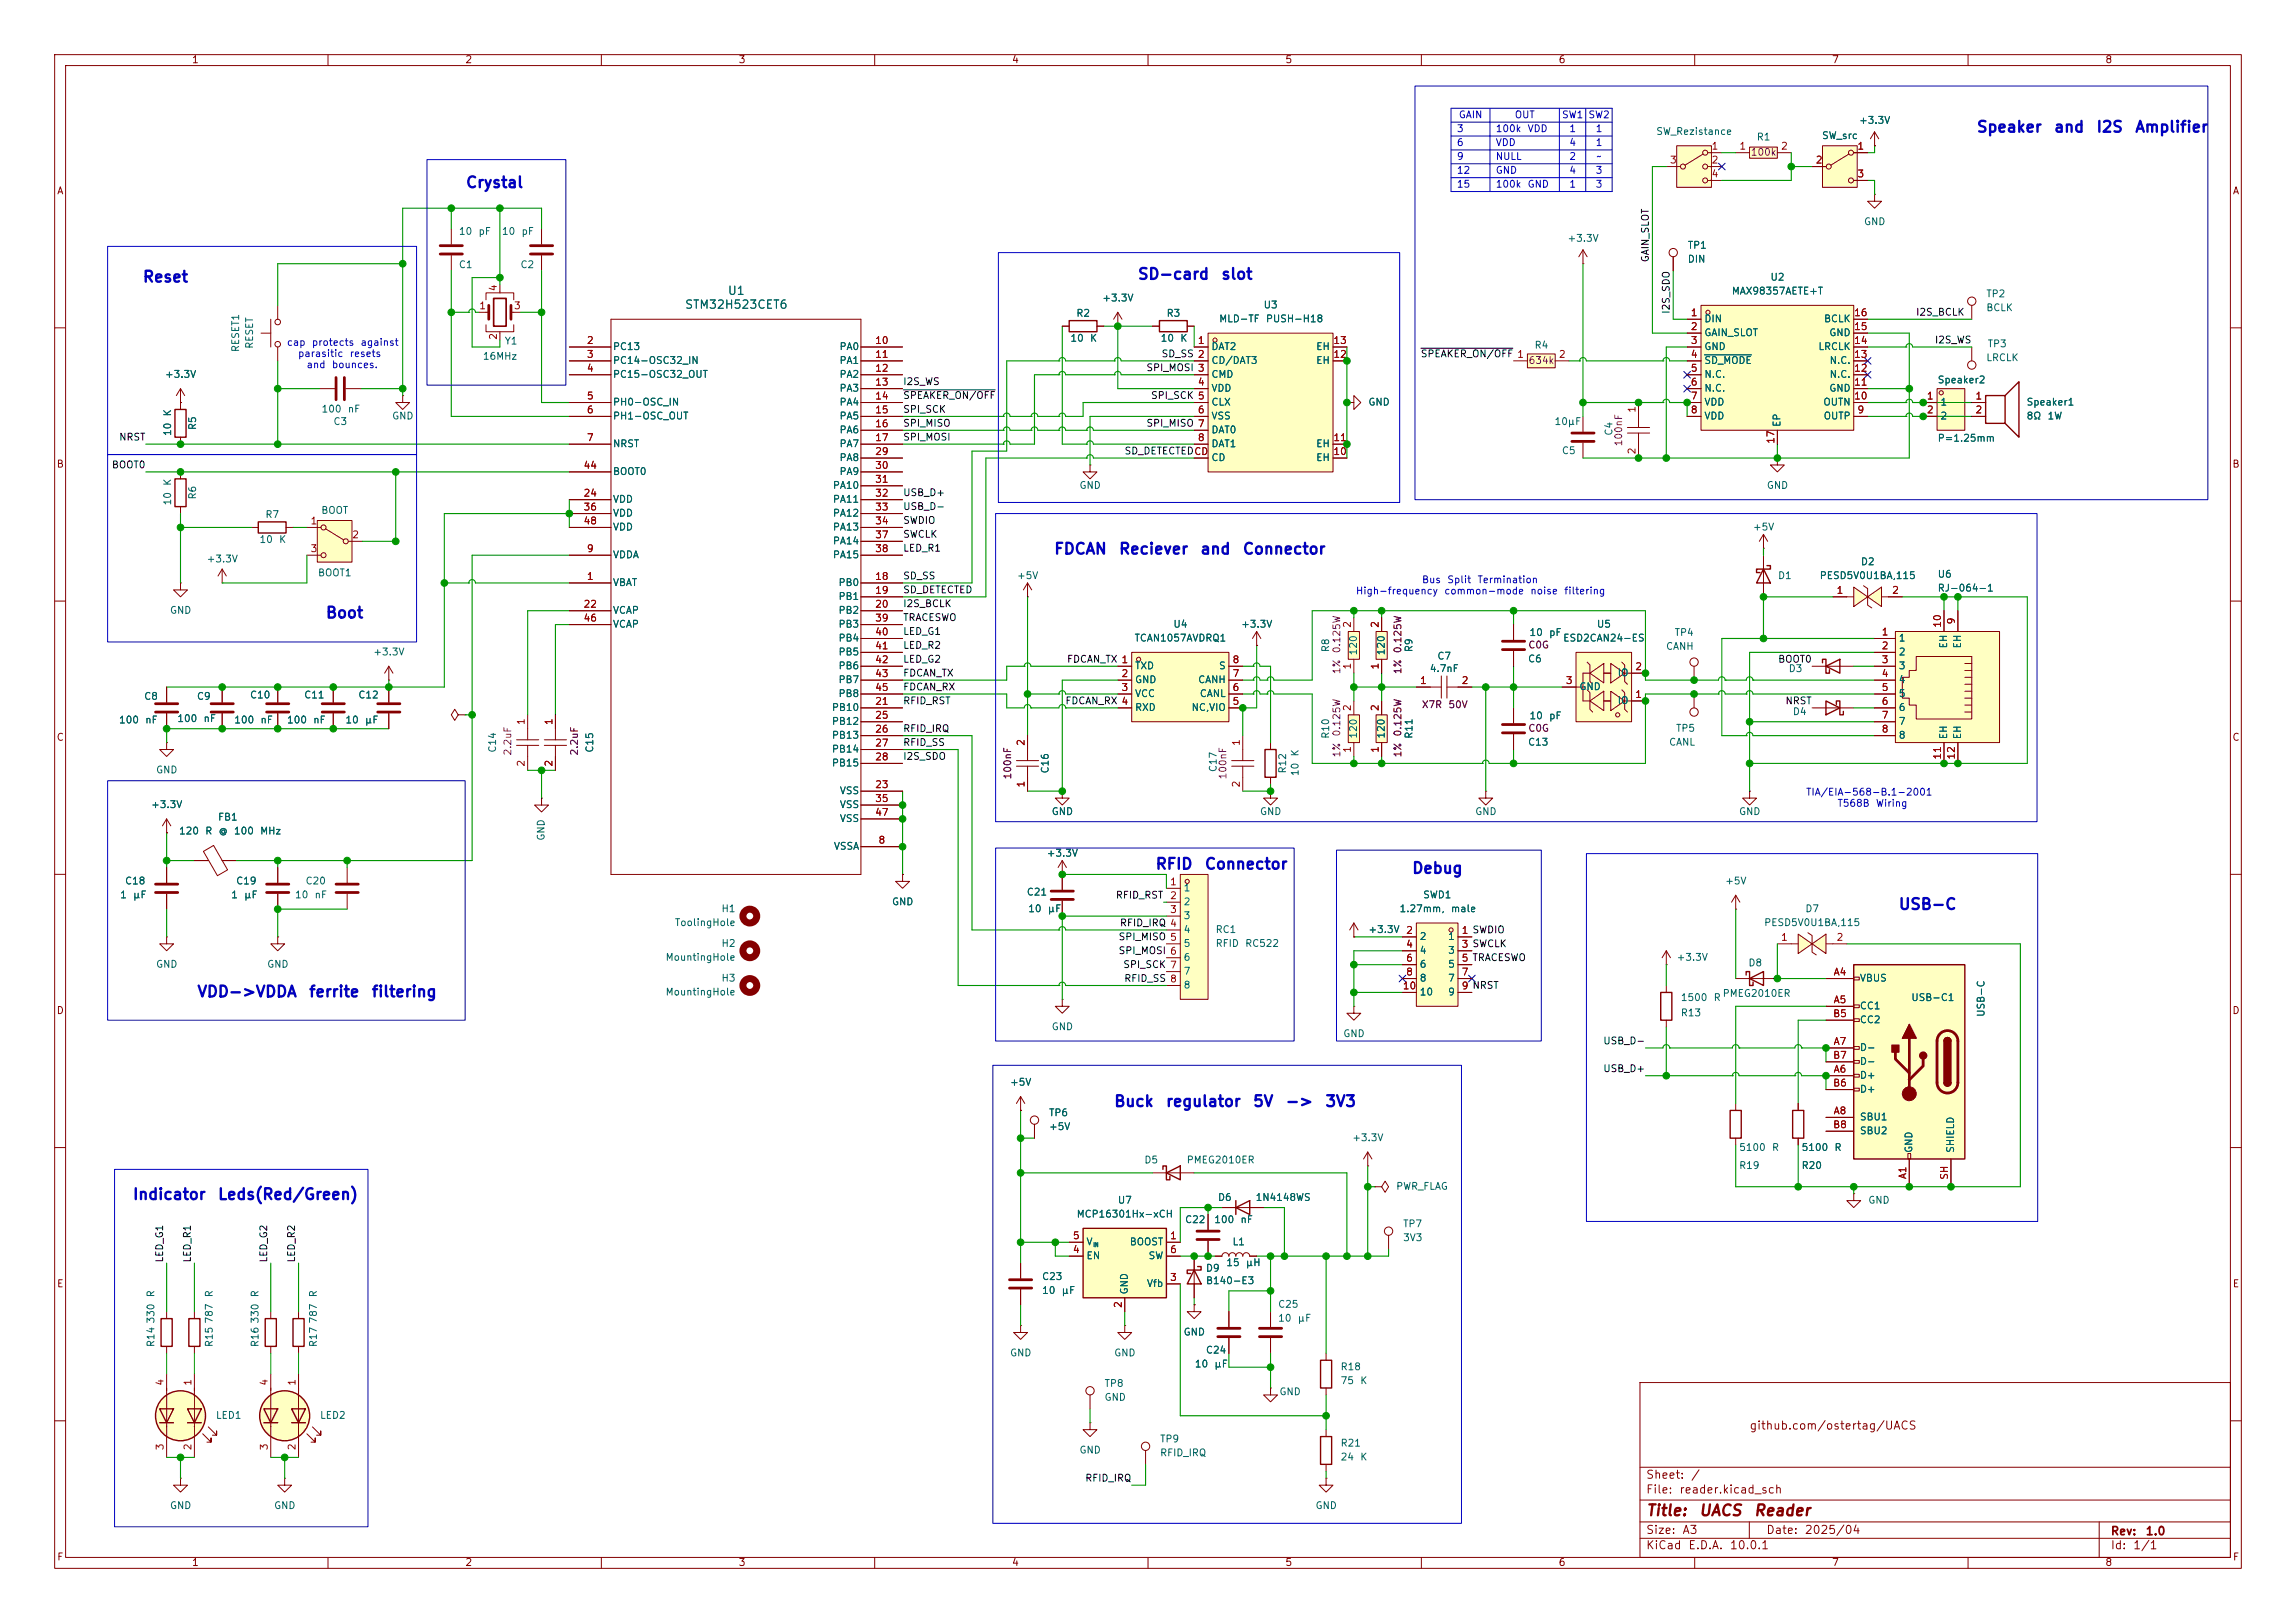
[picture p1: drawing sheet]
<svg xmlns="http://www.w3.org/2000/svg" width="420mm" height="297mm" viewBox="0 0 420 297" stroke-linecap="round" stroke-linejoin="round" font-family="sans-serif">
<defs><g id="words">
<g font-size="2" fill="#0000c2">
<text x="361.5" y="24.7">Speaker</text>
<text x="375.6" y="24.7">and</text>
<text x="383.3" y="24.7">I2S</text>
<text x="390.4" y="24.7">Amplifier</text>
<text x="85.1" y="34.9">Crystal</text>
<text x="26" y="52.2">Reset</text>
<text x="208" y="51.6">SD-card</text>
<text x="223.3" y="51.6">slot</text>
<text x="192.7" y="101.9">FDCAN</text>
<text x="204.5" y="101.9">Reciever</text>
<text x="219.4" y="101.9">and</text>
<text x="227.2" y="101.9">Connector</text>
<text x="59.5" y="113.6">Boot</text>
<text x="211.2" y="159.6">RFID</text>
<text x="220.2" y="159.6">Connector</text>
<text x="258.2" y="160.4">Debug</text>
<text x="347.2" y="167">USB-C</text>
<text x="36" y="183">VDD-&gt;VDDA</text>
<text x="56.4" y="183">ferrite</text>
<text x="67.8" y="183">filtering</text>
<text x="203.7" y="203">Buck</text>
<text x="213.1" y="203">regulator</text>
<text x="229.1" y="203">5V</text>
<text x="235" y="203">-&gt;</text>
<text x="242.3" y="203">3V3</text>
<text x="24.2" y="220">Indicator</text>
<text x="39.7" y="220">Leds(Red/Green)</text>
</g>
<g font-size="2" fill="#840000">
<text x="301" y="277.9">Title:</text>
<text x="310.6" y="277.9">UACS</text>
<text x="320.7" y="277.9">Reader</text>
</g>
<g font-size="1.5" fill="#006464">
<text x="125.2" y="56.9">STM32H523CET6</text>
<text x="133" y="54.3">U1</text>
</g>
<g font-size="1.5" fill="#840000">
<text x="319.9" y="262">github.com/ostertag/UACS</text>
<text x="301" y="273.7">File:</text>
<text x="301" y="271">Sheet:</text>
<text x="307.1" y="273.7">reader.kicad_sch</text>
<text x="309.2" y="271">/</text>
<text x="301" y="281.1">Size:</text>
<text x="307.6" y="281.1">A3</text>
<text x="323" y="281.1">Date:</text>
<text x="330" y="281.1">2025/04</text>
<text x="386" y="281.3">Rev:</text>
<text x="392.4" y="281.3">1.0</text>
<text x="301" y="283.9">KiCad</text>
<text x="308.7" y="283.9">E.D.A.</text>
<text x="316.3" y="283.9">10.0.1</text>
<text x="386" y="283.9">Id:</text>
<text x="390.1" y="283.9">1/1</text>
</g>
<g font-size="1.3" fill="#840000">
<text x="35" y="11.9">1</text>
<text x="85" y="11.9">2</text>
<text x="135" y="11.9">3</text>
<text x="185" y="11.9">4</text>
<text x="235" y="11.9">5</text>
<text x="285" y="11.9">6</text>
<text x="335" y="11.9">7</text>
<text x="385" y="11.9">8</text>
<text x="10.3" y="35.9">A</text>
<text x="408.3" y="35.9">A</text>
<text x="10.3" y="85.9">B</text>
<text x="408.2" y="85.9">B</text>
<text x="10.3" y="135.9">C</text>
<text x="408.2" y="135.9">C</text>
<text x="10.3" y="185.9">D</text>
<text x="408.2" y="185.9">D</text>
<text x="10.3" y="235.9">E</text>
<text x="408.3" y="235.9">E</text>
<text x="10.3" y="285.9">F</text>
<text x="35" y="286.9">1</text>
<text x="85" y="286.9">2</text>
<text x="135" y="286.9">3</text>
<text x="185" y="286.9">4</text>
<text x="235" y="286.9">5</text>
<text x="285" y="286.9">6</text>
<text x="335" y="286.9">7</text>
<text x="385" y="286.9">8</text>
<text x="408.3" y="285.9">F</text>
</g>
<g font-size="1.3" fill="#0000c2">
<text x="266.7" y="21.9">GAIN</text>
<text x="277" y="21.9">OUT</text>
<text x="285.6" y="21.9">SW1</text>
<text x="290.4" y="21.9">SW2</text>
<text x="266.4" y="24.5">3</text>
<text x="266.4" y="27">6</text>
<text x="266.4" y="29.6">9</text>
<text x="273.5" y="24.5">100k</text>
<text x="273.5" y="27">VDD</text>
<text x="273.5" y="29.6">NULL</text>
<text x="279.3" y="24.5">VDD</text>
<text x="286.9" y="24.5">1</text>
<text x="286.9" y="27">4</text>
<text x="286.9" y="29.6">2</text>
<text x="291.8" y="24.5">1</text>
<text x="291.8" y="27">1</text>
<text x="291.9" y="29.6">~</text>
<text x="266.4" y="32.1">12</text>
<text x="266.4" y="34.6">15</text>
<text x="273.5" y="32.1">GND</text>
<text x="273.5" y="34.6">100k</text>
<text x="279.3" y="34.6">GND</text>
<text x="286.9" y="32.1">4</text>
<text x="286.9" y="34.6">1</text>
<text x="291.8" y="32.1">3</text>
<text x="291.8" y="34.6">3</text>
<text x="52.4" y="63.6">cap</text>
<text x="54.4" y="65.6">parasitic</text>
<text x="56.9" y="63.6">protects</text>
<text x="63.9" y="65.6">resets</text>
<text x="65.8" y="63.6">against</text>
<text x="56" y="67.7">and</text>
<text x="60.6" y="67.7">bounces.</text>
<text x="260" y="107">Bus</text>
<text x="264.6" y="107">Split</text>
<text x="270.1" y="107">Termination</text>
<text x="247.9" y="109.1">High-frequency</text>
<text x="264.1" y="109.1">common-mode</text>
<text x="279.8" y="109.1">noise</text>
<text x="286" y="109.1">filtering</text>
<text x="330.3" y="145.9">TIA/EIA-568-B.1-2001</text>
<text x="336" y="147.9">T568B</text>
<text x="343" y="147.9">Wiring</text>
</g>
<g font-size="1.3" fill="#006464">
<text x="340" y="23">+3.3V</text>
<text x="302.9" y="25">SW_Rezistance</text>
<text x="321.2" y="26">R1</text>
<text x="333.2" y="25.8">SW_src</text>
<text x="340.9" y="41.5">GND</text>
<text x="83.8" y="43.3">10</text>
<text x="87.4" y="43.3">pF</text>
<text x="91.7" y="43.3">10</text>
<text x="95.3" y="43.3">pF</text>
<text x="286.6" y="44.6">+3.3V</text>
<text x="308.6" y="45.8">TP1</text>
<text x="83.8" y="49.4">C1</text>
<text x="95.1" y="49.4">C2</text>
<text x="308.6" y="48.4">DIN</text>
<text x="323.7" y="51.7">U2</text>
<text x="196.8" y="58.3">R2</text>
<text x="201.5" y="55.5">+3.3V</text>
<text x="213.3" y="58.3">R3</text>
<text x="222.9" y="59.3">MLD-TF</text>
<text x="231" y="56.7">U3</text>
<text x="231.5" y="59.3">PUSH-H18</text>
<text x="311.7" y="59.3">DIN</text>
<text x="316.7" y="54.2">MAX98357AETE+T</text>
<text x="333.5" y="59.3">BCLK</text>
<text x="363.2" y="54.7">TP2</text>
<text x="363.2" y="57.3">BCLK</text>
<text x="44" y="64.5" transform="rotate(-90 44 64.5)">RESET1</text>
<text x="46.6" y="63.9" transform="rotate(-90 46.6 63.9)">RESET</text>
<text x="92.2" y="63.3">Y1</text>
<text x="112" y="64.4">PC13</text>
<text x="153.5" y="64.4">PA0</text>
<text x="195.7" y="62.8">10</text>
<text x="199.3" y="62.8">K</text>
<text x="212.2" y="62.8">10</text>
<text x="215.8" y="62.8">K</text>
<text x="221.5" y="64.4">DAT2</text>
<text x="240.6" y="64.4">EH</text>
<text x="280.6" y="64.1">R4</text>
<text x="311.7" y="61.8">GAIN_SLOT</text>
<text x="311.7" y="64.4">GND</text>
<text x="332.5" y="64.4">LRCLK</text>
<text x="334.5" y="61.8">GND</text>
<text x="363.5" y="63.9">TP3</text>
<text x="30.1" y="69.4">+3.3V</text>
<text x="88.2" y="66.1">16MHz</text>
<text x="112" y="66.9">PC14-OSC32_IN</text>
<text x="112" y="69.4">PC15-OSC32_OUT</text>
<text x="153.5" y="66.9">PA1</text>
<text x="153.5" y="69.4">PA2</text>
<text x="153.5" y="72">PA3</text>
<text x="221.5" y="66.9">CD/DAT3</text>
<text x="221.5" y="69.4">CMD</text>
<text x="221.5" y="72">VDD</text>
<text x="240.6" y="66.9">EH</text>
<text x="311.7" y="66.9">SD_MODE</text>
<text x="311.7" y="69.4">N.C.</text>
<text x="311.7" y="72">N.C.</text>
<text x="334.5" y="72">GND</text>
<text x="334.6" y="69.4">N.C.</text>
<text x="334.6" y="66.9">N.C.</text>
<text x="354.3" y="70.5">Speaker2</text>
<text x="363.2" y="66.4">LRCLK</text>
<text x="31.6" y="76.3" transform="rotate(-90 31.6 76.3)">K</text>
<text x="58.7" y="75.8">100</text>
<text x="63.5" y="75.8">nF</text>
<text x="71.6" y="77.1">GND</text>
<text x="112" y="74.5">PH0-OSC_IN</text>
<text x="112" y="77.1">PH1-OSC_OUT</text>
<text x="153.5" y="74.5">PA4</text>
<text x="153.5" y="77.1">PA5</text>
<text x="221.5" y="74.5">CLX</text>
<text x="221.5" y="77.1">VSS</text>
<text x="250.2" y="74.5">GND</text>
<text x="311.7" y="74.5">VDD</text>
<text x="311.7" y="77.1">VDD</text>
<text x="333.4" y="74.5">OUTN</text>
<text x="333.5" y="77.1">OUTP</text>
<text x="354.8" y="74.5">1</text>
<text x="354.8" y="77.1">2</text>
<text x="370.6" y="74.5">Speaker1</text>
<text x="370.6" y="77.1">8Ω</text>
<text x="374.4" y="77.1">1W</text>
<text x="31.6" y="79.9" transform="rotate(-90 31.6 79.9)">10</text>
<text x="36.2" y="78.8" transform="rotate(-90 36.2 78.8)">R5</text>
<text x="60.9" y="78.1">C3</text>
<text x="112" y="82.1">NRST</text>
<text x="153.5" y="79.6">PA6</text>
<text x="153.5" y="82.1">PA7</text>
<text x="221.5" y="79.6">DAT0</text>
<text x="221.5" y="82.1">DAT1</text>
<text x="240.6" y="82.1">EH</text>
<text x="284.3" y="78.1">10µF</text>
<text x="285.6" y="83.4">C5</text>
<text x="295.2" y="79.8" transform="rotate(-90 295.2 79.8)">C4</text>
<text x="326" y="78.2" transform="rotate(-90 326 78.2)">EP</text>
<text x="354.3" y="81.1">P=1.25mm</text>
<text x="31.6" y="89" transform="rotate(-90 31.6 89)">K</text>
<text x="112" y="87.2">BOOT0</text>
<text x="152.2" y="89.8">PA10</text>
<text x="153.5" y="84.7">PA8</text>
<text x="153.5" y="87.2">PA9</text>
<text x="197.4" y="89.8">GND</text>
<text x="221.5" y="84.7">CD</text>
<text x="240.6" y="84.7">EH</text>
<text x="323.1" y="89.8">GND</text>
<text x="31.6" y="92.6" transform="rotate(-90 31.6 92.6)">10</text>
<text x="36.2" y="91.5" transform="rotate(-90 36.2 91.5)">R6</text>
<text x="48.4" y="95.1">R7</text>
<text x="58.7" y="94.3">BOOT</text>
<text x="112" y="92.3">VDD</text>
<text x="112" y="94.8">VDD</text>
<text x="152.2" y="92.3">PA11</text>
<text x="152.2" y="94.8">PA12</text>
<text x="47.4" y="99.7">10</text>
<text x="50.9" y="99.7">K</text>
<text x="112" y="97.4">VDD</text>
<text x="152.2" y="97.4">PA13</text>
<text x="152.2" y="99.9">PA14</text>
<text x="320.5" y="97.4">+5V</text>
<text x="37.7" y="103.2">+3.3V</text>
<text x="58.1" y="105.8">BOOT1</text>
<text x="112" y="107.5">VBAT</text>
<text x="112" y="102.5">VDDA</text>
<text x="152.2" y="102.5">PA15</text>
<text x="153.3" y="107.5">PB0</text>
<text x="185.9" y="106.3">+5V</text>
<text x="325.1" y="106.3">D1</text>
<text x="332.8" y="106.3">PESD5V0U1BA,115</text>
<text x="340.3" y="103.7">D2</text>
<text x="354.3" y="106">U6</text>
<text x="31" y="112.6">GND</text>
<text x="112" y="112.6">VCAP</text>
<text x="153.3" y="110.1">PB1</text>
<text x="153.3" y="112.6">PB2</text>
<text x="354.3" y="108.6">RJ-064-1</text>
<text x="112" y="115.2">VCAP</text>
<text x="153.3" y="115.2">PB3</text>
<text x="153.3" y="117.7">PB4</text>
<text x="207.4" y="117.7">TCAN1057AVDRQ1</text>
<text x="214.5" y="115.2">U4</text>
<text x="226.9" y="115.2">+3.3V</text>
<text x="243.4" y="119.5" transform="rotate(-90 243.4 119.5)">R8</text>
<text x="258.7" y="119.5" transform="rotate(-90 258.7 119.5)">R9</text>
<text x="279.7" y="116.7">10</text>
<text x="283.3" y="116.7">pF</text>
<text x="285.8" y="117.7">ESD2CAN24-ES</text>
<text x="292" y="115.2">U5</text>
<text x="304.6" y="119.2">CANH</text>
<text x="306.2" y="116.7">TP4</text>
<text x="347.2" y="117.7">1</text>
<text x="356.5" y="118.8" transform="rotate(-90 356.5 118.8)">EH</text>
<text x="359" y="118.8" transform="rotate(-90 359 118.8)">EH</text>
<text x="68.2" y="120.2">+3.3V</text>
<text x="153.3" y="120.2">PB5</text>
<text x="153.3" y="122.8">PB6</text>
<text x="153.3" y="125.3">PB7</text>
<text x="207.5" y="122.8">TXD</text>
<text x="207.5" y="125.3">GND</text>
<text x="219.1" y="125.3">CANH</text>
<text x="222.9" y="122.8">S</text>
<text x="248.5" y="120" transform="rotate(-90 248.5 120)">120</text>
<text x="253.6" y="120" transform="rotate(-90 253.6 120)">120</text>
<text x="261.4" y="123.3">4.7nF</text>
<text x="262.8" y="121">C7</text>
<text x="279.4" y="121.5">C6</text>
<text x="295.8" y="124.1">IO</text>
<text x="327.1" y="123.3">D3</text>
<text x="347.2" y="120.2">2</text>
<text x="347.2" y="122.8">3</text>
<text x="347.2" y="125.3">4</text>
<text x="26.3" y="128.4">C8</text>
<text x="35.9" y="128.4">C9</text>
<text x="45.6" y="128.1">C10</text>
<text x="55.5" y="128.1">C11</text>
<text x="65.4" y="128.1">C12</text>
<text x="152.1" y="130.4">PB10</text>
<text x="153.3" y="127.9">PB8</text>
<text x="207.5" y="127.9">VCC</text>
<text x="207.5" y="130.4">RXD</text>
<text x="217.8" y="130.4">NC,VIO</text>
<text x="219.4" y="127.9">CANL</text>
<text x="279.7" y="131.9">10</text>
<text x="283.3" y="131.9">pF</text>
<text x="288.8" y="126.6">GND</text>
<text x="295.8" y="129.1">IO</text>
<text x="327.8" y="131.2">D4</text>
<text x="347.2" y="127.9">5</text>
<text x="347.2" y="130.4">6</text>
<text x="21.7" y="132.7">100</text>
<text x="26.5" y="132.7">nF</text>
<text x="32.3" y="132.4">100</text>
<text x="37.1" y="132.4">nF</text>
<text x="42.7" y="132.7">100</text>
<text x="47.5" y="132.7">nF</text>
<text x="52.4" y="132.7">100</text>
<text x="57.2" y="132.7">nF</text>
<text x="63.1" y="132.7">10</text>
<text x="66.7" y="132.7">µF</text>
<text x="91" y="137.8" transform="rotate(-90 91 137.8)">C14</text>
<text x="108.8" y="137.8" transform="rotate(-90 108.8 137.8)">C15</text>
<text x="152.1" y="132.9">PB12</text>
<text x="152.1" y="135.5">PB13</text>
<text x="243.4" y="135.3" transform="rotate(-90 243.4 135.3)">R10</text>
<text x="248.5" y="135.3" transform="rotate(-90 248.5 135.3)">120</text>
<text x="253.6" y="135.3" transform="rotate(-90 253.6 135.3)">120</text>
<text x="258.7" y="135.3" transform="rotate(-90 258.7 135.3)">R11</text>
<text x="279.4" y="136.8">C13</text>
<text x="305.2" y="136.8">CANL</text>
<text x="306.5" y="134.2">TP5</text>
<text x="347.2" y="132.9">7</text>
<text x="347.2" y="135.5">8</text>
<text x="356.5" y="135.4" transform="rotate(-90 356.5 135.4)">EH</text>
<text x="359" y="135.4" transform="rotate(-90 359 135.4)">EH</text>
<text x="28.4" y="141.8">GND</text>
<text x="152.1" y="138">PB14</text>
<text x="152.1" y="140.6">PB15</text>
<text x="192.1" y="141.6" transform="rotate(-90 192.1 141.6)">C16</text>
<text x="222.9" y="141.4" transform="rotate(-90 222.9 141.4)">C17</text>
<text x="235.6" y="141.6" transform="rotate(-90 235.6 141.6)">R12</text>
<text x="237.8" y="142.1" transform="rotate(-90 237.8 142.1)">10</text>
<text x="237.8" y="138.5" transform="rotate(-90 237.8 138.5)">K</text>
<text x="27.5" y="148.2">+3.3V</text>
<text x="153.5" y="145.6">VSS</text>
<text x="153.5" y="148.2">VSS</text>
<text x="192.3" y="149.5">GND</text>
<text x="230.4" y="149.5">GND</text>
<text x="269.7" y="149.5">GND</text>
<text x="318" y="149.5">GND</text>
<text x="32.6" y="153">120</text>
<text x="37.4" y="153">R</text>
<text x="39.8" y="150.5">FB1</text>
<text x="39.9" y="153">@</text>
<text x="42.7" y="153">100</text>
<text x="47.5" y="153">MHz</text>
<text x="99.9" y="153.9" transform="rotate(-90 99.9 153.9)">GND</text>
<text x="152.4" y="155.8">VSSA</text>
<text x="153.5" y="150.7">VSS</text>
<text x="191.4" y="157.1">+3.3V</text>
<text x="21.9" y="164.7">1</text>
<text x="22.8" y="162.2">C18</text>
<text x="24.2" y="164.7">µF</text>
<text x="42.2" y="164.7">1</text>
<text x="43.1" y="162.2">C19</text>
<text x="44.6" y="164.7">µF</text>
<text x="53.9" y="164.7">10</text>
<text x="55.8" y="162.2">C20</text>
<text x="57.4" y="164.7">nF</text>
<text x="131.9" y="167.2">H1</text>
<text x="163.1" y="166">GND</text>
<text x="187.7" y="164.2">C21</text>
<text x="188" y="167.2">10</text>
<text x="191.6" y="167.2">µF</text>
<text x="216.4" y="163.4">1</text>
<text x="216.4" y="166">2</text>
<text x="255.9" y="167.2">1.27mm,</text>
<text x="260.2" y="164.7">SWD1</text>
<text x="265.3" y="167.2">male</text>
<text x="315.5" y="162.2">+5V</text>
<text x="330.1" y="167.2">D7</text>
<text x="123.3" y="169.8">ToolingHole</text>
<text x="131.9" y="173.6">H2</text>
<text x="216.4" y="168.5">3</text>
<text x="216.4" y="171">4</text>
<text x="216.4" y="173.6">5</text>
<text x="222.3" y="171">RC1</text>
<text x="222.3" y="173.6">RFID</text>
<text x="227.7" y="173.6">RC522</text>
<text x="250.2" y="171">+3.3V</text>
<text x="259.6" y="172.3">2</text>
<text x="264.8" y="172.3">1</text>
<text x="322.6" y="169.8">PESD5V0U1BA,115</text>
<text x="28.4" y="177.4">GND</text>
<text x="48.8" y="177.4">GND</text>
<text x="121.6" y="176.1">MountingHole</text>
<text x="131.9" y="179.9">H3</text>
<text x="216.4" y="176.1">6</text>
<text x="216.4" y="178.7">7</text>
<text x="259.6" y="174.9">4</text>
<text x="259.6" y="177.4">6</text>
<text x="259.6" y="179.9">8</text>
<text x="264.8" y="174.9">3</text>
<text x="264.8" y="177.4">5</text>
<text x="264.8" y="179.9">7</text>
<text x="306.6" y="176.1">+3.3V</text>
<text x="319.7" y="177.1">D8</text>
<text x="340.1" y="179.9">VBUS</text>
<text x="121.6" y="182.5">MountingHole</text>
<text x="216.4" y="181.2">8</text>
<text x="259.6" y="182.5">10</text>
<text x="264.8" y="182.5">9</text>
<text x="307.3" y="183.5">1500</text>
<text x="313.4" y="183.5">R</text>
<text x="315" y="182.7">PMEG2010ER</text>
<text x="340.1" y="185">CC1</text>
<text x="349.5" y="183.5">USB-C1</text>
<text x="192.3" y="188.8">GND</text>
<text x="245.6" y="190.1">GND</text>
<text x="307.3" y="186.3">R13</text>
<text x="340.1" y="187.6">CC2</text>
<text x="363.3" y="186.2" transform="rotate(-90 363.3 186.2)">USB-C</text>
<text x="340.1" y="197.7">D+</text>
<text x="340.1" y="192.6">D-</text>
<text x="340.1" y="195.2">D-</text>
<text x="184.7" y="199">+5V</text>
<text x="340.1" y="200.3">D+</text>
<text x="191.8" y="204.6">TP6</text>
<text x="191.8" y="207.1">+5V</text>
<text x="247.2" y="209.1">+3.3V</text>
<text x="340.1" y="205.3">SBU1</text>
<text x="340.1" y="207.9">SBU2</text>
<text x="209.2" y="213.2">D5</text>
<text x="217" y="213.2">PMEG2010ER</text>
<text x="318" y="214.2">R19</text>
<text x="318" y="210.9">5100</text>
<text x="324" y="210.9">R</text>
<text x="329.4" y="214.2">R20</text>
<text x="329.4" y="210.9">5100</text>
<text x="335.5" y="210.9">R</text>
<text x="350.1" y="211.1" transform="rotate(-90 350.1 211.1)">GND</text>
<text x="357.7" y="211.1" transform="rotate(-90 357.7 211.1)">SHIELD</text>
<text x="204.4" y="220.6">U7</text>
<text x="222.7" y="220.1">D6</text>
<text x="229.6" y="220.1">1N4148WS</text>
<text x="255.3" y="218">PWR_FLAG</text>
<text x="341.6" y="220.6">GND</text>
<text x="196.8" y="223.1">MCP16301Hx-xCH</text>
<text x="216.7" y="224.1">C22</text>
<text x="222" y="224.1">100</text>
<text x="226.8" y="224.1">nF</text>
<text x="256.5" y="224.9">TP7</text>
<text x="256.5" y="227.4">3V3</text>
<text x="198.6" y="230.7">EN</text>
<text x="198.6" y="228.2">V</text>
<text x="206.5" y="228.2">BOOST</text>
<text x="210" y="230.7">SW</text>
<text x="220.5" y="233">D9</text>
<text x="224.2" y="232">15</text>
<text x="225.3" y="228.2">L1</text>
<text x="227.8" y="232">µH</text>
<text x="28.5" y="237.5" transform="rotate(-90 28.5 237.5)">R</text>
<text x="39.2" y="237.5" transform="rotate(-90 39.2 237.5)">R</text>
<text x="47.6" y="237.5" transform="rotate(-90 47.6 237.5)">R</text>
<text x="58.3" y="237.5" transform="rotate(-90 58.3 237.5)">R</text>
<text x="190.5" y="237.1">10</text>
<text x="190.5" y="234.5">C23</text>
<text x="194.1" y="237.1">µF</text>
<text x="206.6" y="237" transform="rotate(-90 206.6 237)">GND</text>
<text x="209.7" y="235.8">Vfb</text>
<text x="220.5" y="235.3">B140-E3</text>
<text x="233.7" y="239.6">C25</text>
<text x="28.5" y="242.3" transform="rotate(-90 28.5 242.3)">330</text>
<text x="39.2" y="242.3" transform="rotate(-90 39.2 242.3)">787</text>
<text x="47.6" y="242.3" transform="rotate(-90 47.6 242.3)">330</text>
<text x="58.3" y="242.3" transform="rotate(-90 58.3 242.3)">787</text>
<text x="216.4" y="244.7">GND</text>
<text x="233.7" y="242.2">10</text>
<text x="237.3" y="242.2">µF</text>
<text x="28.5" y="246.6" transform="rotate(-90 28.5 246.6)">R14</text>
<text x="39.2" y="246.6" transform="rotate(-90 39.2 246.6)">R15</text>
<text x="47.6" y="246.6" transform="rotate(-90 47.6 246.6)">R16</text>
<text x="58.3" y="246.6" transform="rotate(-90 58.3 246.6)">R17</text>
<text x="184.7" y="248.5">GND</text>
<text x="203.7" y="248.5">GND</text>
<text x="218.4" y="250.5">10</text>
<text x="220.5" y="248">C24</text>
<text x="222" y="250.5">µF</text>
<text x="245.1" y="251.1">R18</text>
<text x="201.9" y="254.1">TP8</text>
<text x="201.9" y="256.6">GND</text>
<text x="233.9" y="255.6">GND</text>
<text x="245.1" y="253.6">75</text>
<text x="248.7" y="253.6">K</text>
<text x="39.4" y="259.9">LED1</text>
<text x="58.4" y="259.9">LED2</text>
<text x="197.4" y="266.3">GND</text>
<text x="212.1" y="264.3">TP9</text>
<text x="212.1" y="266.8">RFID_IRQ</text>
<text x="245.1" y="265">R21</text>
<text x="245.1" y="267.6">24</text>
<text x="248.7" y="267.6">K</text>
<text x="31" y="276.5">GND</text>
<text x="50" y="276.5">GND</text>
<text x="240.5" y="276.5">GND</text>
</g>
<g font-size="1.3" fill="#a90000">
<text x="313" y="27.7">1</text>
<text x="318.1" y="27.7">1</text>
<text x="325.7" y="27.7">2</text>
<text x="339.7" y="27.7">1</text>
<text x="305.4" y="30.2">3</text>
<text x="313" y="30.2">2</text>
<text x="313" y="32.8">4</text>
<text x="332" y="30.2">2</text>
<text x="339.7" y="32.8">3</text>
<text x="91.2" y="53.4" transform="rotate(-90 91.2 53.4)">4</text>
<text x="87.6" y="56.9">1</text>
<text x="93.9" y="56.9">3</text>
<text x="309.2" y="58.2">1</text>
<text x="339" y="58.2">16</text>
<text x="91.2" y="62.3" transform="rotate(-90 91.2 62.3)">2</text>
<text x="107.2" y="63.2">2</text>
<text x="107.2" y="65.8">3</text>
<text x="160" y="63.2">10</text>
<text x="160" y="65.8">11</text>
<text x="219" y="63.2">1</text>
<text x="219" y="65.8">2</text>
<text x="243.8" y="65.8">12</text>
<text x="243.8" y="63.2">13</text>
<text x="285" y="65.8">2</text>
<text x="309.2" y="60.7">2</text>
<text x="309.2" y="63.2">3</text>
<text x="309.2" y="65.8">4</text>
<text x="339" y="65.8">13</text>
<text x="339" y="63.2">14</text>
<text x="339" y="60.7">15</text>
<text x="107.2" y="68.3">4</text>
<text x="160" y="68.3">12</text>
<text x="160" y="70.9">13</text>
<text x="219" y="70.9">4</text>
<text x="219" y="68.3">3</text>
<text x="309.2" y="68.3">5</text>
<text x="309.2" y="70.9">6</text>
<text x="339" y="70.9">11</text>
<text x="339" y="68.3">12</text>
<text x="107.2" y="73.4">5</text>
<text x="107.2" y="75.9">6</text>
<text x="160" y="73.4">14</text>
<text x="160" y="75.9">15</text>
<text x="219" y="75.9">6</text>
<text x="219" y="73.4">5</text>
<text x="299.5" y="75.6" transform="rotate(-90 299.5 75.6)">1</text>
<text x="309.2" y="73.4">7</text>
<text x="309.2" y="75.9">8</text>
<text x="339" y="73.4">10</text>
<text x="339.7" y="75.9">9</text>
<text x="352.4" y="73.4">1</text>
<text x="352.4" y="75.9">2</text>
<text x="361.2" y="73.4">1</text>
<text x="361.2" y="75.9">2</text>
<text x="107.2" y="81">7</text>
<text x="160" y="78.5">16</text>
<text x="160" y="81">17</text>
<text x="160" y="83.6">29</text>
<text x="218.3" y="83.6">CD</text>
<text x="219" y="81">8</text>
<text x="219" y="78.5">7</text>
<text x="243.8" y="83.6">10</text>
<text x="243.8" y="81">11</text>
<text x="299.5" y="83.3" transform="rotate(-90 299.5 83.3)">2</text>
<text x="324.9" y="81.3" transform="rotate(-90 324.9 81.3)">17</text>
<text x="106.6" y="86.1">44</text>
<text x="160" y="86.1">30</text>
<text x="160" y="88.6">31</text>
<text x="106.6" y="91.2">24</text>
<text x="106.6" y="93.7">36</text>
<text x="160" y="91.2">32</text>
<text x="160" y="93.7">33</text>
<text x="56.7" y="96.3">1</text>
<text x="56.7" y="101.3">3</text>
<text x="64.3" y="98.8">2</text>
<text x="106.6" y="96.3">48</text>
<text x="107.2" y="101.3">9</text>
<text x="160" y="96.3">34</text>
<text x="160" y="98.8">37</text>
<text x="160" y="101.3">38</text>
<text x="107.2" y="106.4">1</text>
<text x="160" y="106.4">18</text>
<text x="106.6" y="111.5">22</text>
<text x="160" y="109">19</text>
<text x="160" y="111.5">20</text>
<text x="335.8" y="109">1</text>
<text x="346" y="109">2</text>
<text x="106.6" y="114">46</text>
<text x="160" y="114">39</text>
<text x="160" y="116.6">40</text>
<text x="160" y="119.1">41</text>
<text x="247.4" y="115" transform="rotate(-90 247.4 115)">2</text>
<text x="252.5" y="115" transform="rotate(-90 252.5 115)">2</text>
<text x="344.1" y="116.6">1</text>
<text x="344.1" y="119.1">2</text>
<text x="355.3" y="115" transform="rotate(-90 355.3 115)">10</text>
<text x="357.9" y="114.4" transform="rotate(-90 357.9 114.4)">9</text>
<text x="160" y="121.7">42</text>
<text x="160" y="124.2">43</text>
<text x="205" y="124.2">2</text>
<text x="205" y="121.7">1</text>
<text x="225.4" y="124.2">7</text>
<text x="225.4" y="121.7">8</text>
<text x="247.4" y="122.6" transform="rotate(-90 247.4 122.6)">1</text>
<text x="252.5" y="122.6" transform="rotate(-90 252.5 122.6)">1</text>
<text x="259.6" y="125.5">1</text>
<text x="267.3" y="125.5">2</text>
<text x="286.3" y="125.5">3</text>
<text x="299" y="122.9">2</text>
<text x="344.1" y="121.7">3</text>
<text x="344.1" y="124.2">4</text>
<text x="160" y="129.3">21</text>
<text x="160" y="131.8">25</text>
<text x="160" y="126.7">45</text>
<text x="205" y="126.7">3</text>
<text x="205" y="129.3">4</text>
<text x="225.4" y="129.3">5</text>
<text x="225.4" y="126.7">6</text>
<text x="247.4" y="130.2" transform="rotate(-90 247.4 130.2)">2</text>
<text x="252.5" y="130.2" transform="rotate(-90 252.5 130.2)">2</text>
<text x="299" y="128">1</text>
<text x="344.1" y="126.7">5</text>
<text x="344.1" y="129.3">6</text>
<text x="344.1" y="131.8">7</text>
<text x="96.3" y="132.8" transform="rotate(-90 96.3 132.8)">1</text>
<text x="101.3" y="132.8" transform="rotate(-90 101.3 132.8)">1</text>
<text x="160" y="134.4">26</text>
<text x="160" y="136.9">27</text>
<text x="187.7" y="136.6" transform="rotate(-90 187.7 136.6)">2</text>
<text x="227.1" y="136.6" transform="rotate(-90 227.1 136.6)">1</text>
<text x="247.4" y="137.9" transform="rotate(-90 247.4 137.9)">1</text>
<text x="252.5" y="137.9" transform="rotate(-90 252.5 137.9)">1</text>
<text x="344.1" y="134.4">8</text>
<text x="96.3" y="140.4" transform="rotate(-90 96.3 140.4)">2</text>
<text x="101.3" y="140.4" transform="rotate(-90 101.3 140.4)">2</text>
<text x="160" y="139.4">28</text>
<text x="355.3" y="139.1" transform="rotate(-90 355.3 139.1)">11</text>
<text x="357.9" y="139.1" transform="rotate(-90 357.9 139.1)">12</text>
<text x="160" y="144.5">23</text>
<text x="160" y="147.1">35</text>
<text x="160" y="149.6">47</text>
<text x="187.7" y="144.2" transform="rotate(-90 187.7 144.2)">1</text>
<text x="227.1" y="144.2" transform="rotate(-90 227.1 144.2)">2</text>
<text x="160.6" y="154.7">8</text>
<text x="213.9" y="162.3">1</text>
<text x="213.9" y="164.8">2</text>
<text x="213.9" y="167.4">3</text>
<text x="257.1" y="171.2">2</text>
<text x="257.1" y="173.7">4</text>
<text x="267.3" y="171.2">1 SWDIO</text>
<text x="267.3" y="173.7">3 SWCLK</text>
<text x="267.3" y="171.2">1</text>
<text x="267.3" y="173.7">3</text>
<text x="325.7" y="172.5">1</text>
<text x="335.8" y="172.5">2</text>
<text x="257.1" y="176.3">6</text>
<text x="257.1" y="178.8">8</text>
<text x="267.3" y="176.3">5 TRACESWO</text>
<text x="267.3" y="178.8">7</text>
<text x="267.3" y="176.3">5</text>
<text x="335.3" y="178.8">A4</text>
<text x="256.5" y="181.4">10</text>
<text x="267.3" y="181.4">9 NRST</text>
<text x="267.3" y="181.4">9</text>
<text x="335.3" y="183.9">A5</text>
<text x="335.2" y="186.4">B5</text>
<text x="335.3" y="191.5">A7</text>
<text x="335.2" y="194.1">B7</text>
<text x="335.3" y="196.6">A6</text>
<text x="335.2" y="199.1">B6</text>
<text x="335.2" y="206.8">B8</text>
<text x="335.3" y="204.2">A8</text>
<text x="349" y="215.9" transform="rotate(-90 349 215.9)">A1</text>
<text x="356.6" y="216" transform="rotate(-90 356.6 216)">SH</text>
<text x="196.1" y="227.1">5</text>
<text x="213.9" y="227.1">1</text>
<text x="196.1" y="229.6">4</text>
<text x="213.9" y="229.6">6</text>
<text x="205.5" y="239.5" transform="rotate(-90 205.5 239.5)">2</text>
<text x="213.9" y="234.7">3</text>
<text x="30.2" y="253.7" transform="rotate(-90 30.2 253.7)">4</text>
<text x="35.3" y="253.7" transform="rotate(-90 35.3 253.7)">1</text>
<text x="49.3" y="253.7" transform="rotate(-90 49.3 253.7)">4</text>
<text x="54.4" y="253.7" transform="rotate(-90 54.4 253.7)">1</text>
<text x="30.2" y="265.5" transform="rotate(-90 30.2 265.5)">3</text>
<text x="35.3" y="265.5" transform="rotate(-90 35.3 265.5)">2</text>
<text x="49.3" y="265.5" transform="rotate(-90 49.3 265.5)">3</text>
<text x="54.4" y="265.5" transform="rotate(-90 54.4 265.5)">2</text>
</g>
<g font-size="1.3" fill="#840084">
<text x="320.2" y="28.8">100k</text>
<text x="279.5" y="66.9">634k</text>
<text x="297" y="81.8" transform="rotate(-90 297 81.8)">100nF</text>
<text x="245.5" y="119.6" transform="rotate(-90 245.5 119.6)">0.125W</text>
<text x="256.6" y="119.6" transform="rotate(-90 256.6 119.6)">0.125W</text>
<text x="279.5" y="119">C0G</text>
<text x="245.5" y="123.5" transform="rotate(-90 245.5 123.5)">1%</text>
<text x="256.6" y="123.5" transform="rotate(-90 256.6 123.5)">1%</text>
<text x="260" y="129.9">X7R</text>
<text x="264.8" y="129.9">50V</text>
<text x="245.5" y="134.9" transform="rotate(-90 245.5 134.9)">0.125W</text>
<text x="256.6" y="134.9" transform="rotate(-90 256.6 134.9)">0.125W</text>
<text x="279.5" y="134.2">C0G</text>
<text x="93.8" y="138.4" transform="rotate(-90 93.8 138.4)">2.2uF</text>
<text x="106" y="138.4" transform="rotate(-90 106 138.4)">2.2uF</text>
<text x="185.3" y="142.7" transform="rotate(-90 185.3 142.7)">100nF</text>
<text x="224.6" y="142.7" transform="rotate(-90 224.6 142.7)">100nF</text>
<text x="245.5" y="138.7" transform="rotate(-90 245.5 138.7)">1%</text>
<text x="256.6" y="138.7" transform="rotate(-90 256.6 138.7)">1%</text>
</g>
<g font-size="1.3" fill="#0f0f0f">
<text x="301.9" y="48.1" transform="rotate(-90 301.9 48.1)">GAIN_SLOT</text>
<text x="305.7" y="57.5" transform="rotate(-90 305.7 57.5)">I2S_SDO</text>
<text x="350.4" y="58.1">I2S_BCLK</text>
<text x="212.4" y="65.7">SD_SS 2</text>
<text x="259.8" y="65.7">SPEAKER_ON/OFF 1</text>
<text x="353.8" y="63.2">I2S_WS</text>
<text x="165.1" y="70.8">I2S_WS</text>
<text x="209.6" y="68.2">SPI_MOSI 3</text>
<text x="165.1" y="75.9">SPI_SCK</text>
<text x="165.1" y="73.3">SPEAKER_ON/OFF</text>
<text x="210.4" y="73.3">SPI_SCK 5</text>
<text x="21.7" y="80.9">NRST</text>
<text x="165.1" y="78.4">SPI_MISO</text>
<text x="165.1" y="80.9">SPI_MOSI</text>
<text x="205.6" y="83.5">SD_DETECTEDCD</text>
<text x="209.6" y="78.4">SPI_MISO 7</text>
<text x="20.4" y="86">BOOT0</text>
<text x="165.1" y="91.1">USB_D+</text>
<text x="165.1" y="93.6">USB_D-</text>
<text x="165.1" y="101.3">LED_R1</text>
<text x="165.1" y="98.7">SWCLK</text>
<text x="165.1" y="96.2">SWDIO</text>
<text x="165.1" y="106.3">SD_SS</text>
<text x="165.1" y="111.4">I2S_BCLK</text>
<text x="165.1" y="108.9">SD_DETECTED</text>
<text x="165.1" y="114">TRACESWO</text>
<text x="165.1" y="116.5">LED_G1</text>
<text x="165.1" y="119">LED_R2</text>
<text x="165.1" y="121.6">LED_G2</text>
<text x="165.1" y="124.1">FDCAN_TX</text>
<text x="195.1" y="121.6">FDCAN_TX 1</text>
<text x="325.2" y="121.6">BOOT0</text>
<text x="165.1" y="126.7">FDCAN_RX</text>
<text x="165.1" y="129.2">RFID_RST</text>
<text x="194.8" y="129.2">FDCAN_RX 4</text>
<text x="326.5" y="129.2">NRST</text>
<text x="165.1" y="134.3">RFID_IRQ</text>
<text x="165.1" y="136.8">RFID_SS</text>
<text x="165.1" y="139.4">I2S_SDO</text>
<text x="204" y="164.8">RFID_RST</text>
<text x="204.5" y="172.4">SPI_MISO 5</text>
<text x="204.8" y="169.8">RFID_IRQ 4</text>
<text x="204.5" y="174.9">SPI_MOSI 6</text>
<text x="205.4" y="177.5">SPI_SCK 7</text>
<text x="205.5" y="180">RFID_SS 8</text>
<text x="293.2" y="191.4">USB_D-</text>
<text x="293.2" y="196.5">USB_D+</text>
<text x="30.1" y="231.1" transform="rotate(-90 30.1 231.1)">LED_G1</text>
<text x="35.2" y="231.1" transform="rotate(-90 35.2 231.1)">LED_R1</text>
<text x="49.2" y="231.1" transform="rotate(-90 49.2 231.1)">LED_G2</text>
<text x="54.3" y="231.1" transform="rotate(-90 54.3 231.1)">LED_R2</text>
<text x="198.4" y="271.4">RFID_IRQ</text>
</g>
<text font-size=".8" fill="#006464" x="199.9" y="228.4">IN</text>
</g></defs>
<g fill="none" stroke="#840000" stroke-width=".18">
<path d="M10 10h400v277h-400zM12 12h396v273h-396zM60 10v2M110 10v2M160 10v2M210 10v2M260 10v2M310 10v2M360 10v2M10 60h2M408 60h2M10 110h2"/>
<path d="M408 110h2M10 160h2M408 160h2M10 210h2M408 210h2M300 253h108v32h-108zM10 260h2M300 278.5h108M300 274.5h108M300 268.5h108M320 278.5v3M384 278.5v6.5"/>
<path d="M408 260h2M60 285v2M110 285v2M160 285v2M210 285v2M260 285v2M300 281.5h108M310 285v2M360 285v2"/>
</g>
<g fill="#ffffc2">
<path d="M346.7 115.6h19.1v20.3h-19.1z"/>
<path d="M350.5 120.1h10.2v11.5h-10.2v-2.6h-1.3v-1.2h-1.2v-3.9h1.2v-1.2h1.3z"/>
</g>
<g fill="none" stroke="#840000" stroke-width=".18">
<path d="M342.9 116.8h3.8M342.9 119.4h3.8M346.7 115.6h19.1v20.3h-19.1zM355.6 111.8v3.8M358.1 111.8v3.8M331.5 121.9h7.6M342.9 121.9h3.8M342.9 124.5h3.8M342.9 127h3.8M342.9 129.5h3.8M342.9 132.1h3.8M342.9 134.6h3.8"/>
<path d="M350.5 120.1h10.2v11.5h-10.2v-2.6h-1.3v-1.2h-1.2v-3.9h1.2v-1.2h1.3zM355.6 135.9v3.8M358.1 135.9v3.8M359.4 121.4h1.3M359.4 122.7h1.3M359.4 123.9h1.3M359.4 125.2h1.3M359.4 126.5h1.3M359.4 127.8h1.3M359.4 129h1.3M359.4 130.3h1.3M218.4 229.9v7.6"/>
<path d="M222.2 229.9h1.3a.64 .64 0 0 1 .7-.7 .64 .64 0 0 1 .6 .7 .64 .64 0 0 1 .6-.7 .64 .64 0 0 1 .7 .7 .64 .64 0 0 1 .6-.7 .64 .64 0 0 1 .6 .7 .64 .64 0 0 1 .7-.7 .64 .64 0 0 1 .6 .7h1.3M232.4 240v2.8M232.4 244.9v2.7M242.6 247.6v1.3M242.6 254v1.3"/>
</g>
<path d="M333.4 121.3v-.6h.6v2.5h.6v-.6M334 121.9l2.5-1.2v2.5zM218.4 232.4l1.3 2.5h-2.5zM219.1 231.8h.6v.6h-2.5v.6h.6M241.6 248.9h2v5.1h-2z" fill="none" stroke="#840000" stroke-width=".25"/>
<path d="M230.4 243.1h4M230.4 244.6h4" fill="none" stroke="#840000" stroke-width=".51"/>
<g fill="#ffffc2">
<path d="M339.1 107.4l2.5 1.8-2.5 1.8z"/>
<path d="M341.6 109.2l2.6-1.8v3.6z"/>
</g>
<path d="M335.3 109.2h3.8M339.1 107.4l2.5 1.8-2.5 1.8zM340.9 107.2l.7 .5v3l.8 .5M341.6 109.2l2.6-1.8v3.6zM344.2 109.2h3.8M304.8 180.3v1.3M304.8 186.7v1.3" fill="none" stroke="#840000" stroke-width=".18"/>
<path d="M303.8 181.6h2v5.1h-2z" fill="none" stroke="#840000" stroke-width=".25"/>
<path d="M58 95.3h6.4v7.6h-6.4z" fill="#ffffc2"/>
<g fill="none" stroke="#840000" stroke-width=".18">
<path d="M56.1 96.5h2.6M58 95.3h6.4v7.6h-6.4zM59.6 96.8l3.3 2M63.8 99.1h2.5M56.1 101.6h2.6"/>
<circle cx="59.2" cy="96.5" r=".46"/>
<circle cx="63.2" cy="99.1" r=".46"/>
<circle cx="59.2" cy="101.6" r=".46"/>
</g>
<g fill="#ffffc2">
<path d="M288.3 119.4h10.1v12.7h-10.1z"/>
<path d="M294.6 126.5l2.6 1.8-2.6 1.8z"/>
<path d="M294.6 121.4l2.6 1.8-2.6 1.8z"/>
<path d="M290.8 128.3l2.6-1.8v3.6z"/>
<path d="M290.8 123.2l2.6-1.8v3.6z"/>
</g>
<g fill="none" stroke="#840000" stroke-width=".18">
<path d="M87.6 57.2h1.8M88.9 59.4v1.3h5.1v-1.3M88.9 54.9v-1.3h5.1v1.3M91.4 52.1v1.5M93.5 57.2h1.7M91.4 60.7v1.5M229.9 118.1h.1M229.9 115.6l-.8 1.2M229.9 115.6l.7 1.2M229.9 115.6v2.5M288.3 119.4h10.1v12.7h-10.1zM285.7 125.7h3.9"/>
<path d="M290.3 126.2l.5 .6v3l.5 .5M290.3 121.2l.5 .5v3l.5 .5M290.8 128.3l2.6-1.8v3.6zM290.8 123.2l2.6-1.8v3.6zM290.8 123.2h-1.2v5.1h1.2M293.4 128.3h1.2M293.4 123.2h1.2M294.6 126.5l2.6 1.8-2.6 1.8zM294.6 121.4l2.6 1.8-2.6 1.8zM296.7 126.2l.5 .6v3l.5 .5M296.7 121.2l.5 .5v3l.5 .5M297.2 128.3h3.8"/>
<path d="M297.2 123.2h3.8M309.9 121.9v2.6M186.7 231.1v2.8M186.7 236v2.8"/>
<circle cx="295.9" cy="130.8" r=".38"/>
<circle cx="309.9" cy="121.2" r=".76"/>
</g>
<path d="M89.4 55.9v2.5M93.5 55.9v2.5M184.7 234.2h4M184.7 235.7h4" fill="none" stroke="#840000" stroke-width=".51"/>
<path d="M90.3 54.6h2.3v5.1h-2.3z" fill="none" stroke="#840000" stroke-width=".3"/>
<path d="M207 119.4h17.8v12.7h-17.8z" fill="#ffffc2"/>
<g fill="none" stroke="#840000" stroke-width=".18">
<path d="M360.7 55.9v2.5M33 73.7h.1M33 71.1v3.8M33 71.1l.8 1.3M33 71.1l-.7 1.3M360.7 73.7h2.5M360.7 76.2h2.5M360.7 63.5v2.5M33 80v1.3M207 119.4h17.8v12.7h-17.8zM204.5 121.9h2.5M204.5 124.5h2.5"/>
<path d="M204.5 127h2.5M204.5 129.5h2.5M224.8 121.9h2.5M224.8 124.5h2.5M224.8 127h2.5M224.8 129.5h2.5M225.3 139.2h4.1M227.3 134.6v4.6M232.4 135.9v1.3M309.9 127v2.5M225.3 140.2h4.1M227.3 140.2v4.6"/>
<path d="M232.4 142.2v1.3M271.8 144.8v1.3h1.2l-1.2 1.2-1.3-1.2h1.3M271.8 144.8h.1M304.8 176.5h.1M304.8 174l.8 1.3M304.8 174l-.8 1.3M304.8 174v2.5M247.6 184.2v1.2h1.3l-1.3 1.3-1.2-1.3h1.2M247.6 184.2h.1"/>
<circle cx="360.7" cy="55.1" r=".76"/>
<circle cx="360.7" cy="66.8" r=".76"/>
<circle cx="208.3" cy="120.7" r=".38"/>
<circle cx="309.9" cy="130.3" r=".76"/>
</g>
<path d="M32 74.9h2v5.1h-2zM363.2 72.4h3.6v5.1h-3.6zM366.8 72.4l2.5-2.5v10.1l-2.5-2.5M231.4 137.2h2v5h-2z" fill="none" stroke="#840000" stroke-width=".25"/>
<path d="M354.3 71.1h5.1v7.6h-5.1z" fill="#ffffc2"/>
<g fill="none" stroke="#840000" stroke-width=".18">
<path d="M342.9 35.6v1.2h1.3l-1.3 1.3-1.3-1.3h1.3M342.9 35.6h.1M351.8 73.7h2.5M351.8 76.2h2.5M354.3 71.1h5.1v7.6h-5.1z"/>
<circle cx="355.1" cy="71.9" r=".38"/>
</g>
<path d="M333.4 26.7h6.3v7.6h-6.3z" fill="#ffffc2"/>
<g fill="none" stroke="#840000" stroke-width=".18">
<path d="M331.5 30.5h2.5M333.4 26.7h6.3v7.6h-6.3zM338.2 28.2l-3.3 2M339.1 27.9h2.5M339.1 33h2.5"/>
<circle cx="334.5" cy="30.5" r=".46"/>
<circle cx="338.6" cy="33" r=".46"/>
<circle cx="338.6" cy="27.9" r=".46"/>
</g>
<path d="M320 26.9h5.1v2.1h-5.1z" fill="#ffffc2"/>
<path d="M317.5 27.9h2.5M320 26.9h5.1v2.1h-5.1zM325.1 27.9h2.6M342.9 26.7h.1M342.9 24.1l-.8 1.3M342.9 24.1l.8 1.3M342.9 24.1v2.6" fill="none" stroke="#840000" stroke-width=".18"/>
<path d="M259.1 168.9h7.6v15.3h-7.6z" fill="#ffffc2"/>
<g fill="none" stroke="#840000" stroke-width=".18">
<path d="M289.6 76.2v2.8M297.7 78.2h4M297.7 79.3h4M299.7 73.7v4.5M299.7 79.3v4.5M289.6 81v2.8M325.1 83.8v1.3h1.3l-1.3 1.3-1.3-1.3h1.3M325.1 83.8h.1M256.5 171.5h2.6M256.5 174h2.6M256.5 176.5h2.6M256.5 179.1h2.6"/>
<path d="M259.1 168.9h7.6v15.3h-7.6zM266.7 171.5h2.5M266.7 174h2.5M266.7 176.5h2.5M266.7 179.1h2.5M256.5 181.6h2.6M266.7 181.6h2.5"/>
<circle cx="265.4" cy="170.2" r=".38"/>
</g>
<path d="M287.5 79.2h4.1M287.5 80.8h4.1" fill="none" stroke="#840000" stroke-width=".51"/>
<path d="M311.1 55.9h28v22.8h-28z" fill="#ffffc2"/>
<g fill="none" stroke="#840000" stroke-width=".18">
<path d="M289.6 48.3h.1M289.6 45.7l-.8 1.3M289.6 45.7l.7 1.3M289.6 45.7v2.6M308.6 58.4h2.5M311.1 55.9h28v22.8h-28zM339.1 58.4h2.5M308.6 61h2.5M308.6 63.5h2.5M308.6 66h2.5M308.6 68.6h2.5M308.6 71.1h2.5"/>
<path d="M308.6 73.7h2.5M308.6 76.2h2.5M325.1 78.7v2.6M339.1 61h2.5M339.1 63.5h2.5M339.1 66h2.5M339.1 68.6h2.5M339.1 71.1h2.5M339.1 73.7h2.5M339.1 76.2h2.5"/>
<circle cx="312.4" cy="57.2" r=".38"/>
</g>
<path d="M311.8 64.9h8.6" fill="none" stroke="#006464" stroke-width=".18"/>
<path d="M279.4 64.8h5.1v2.5h-5.1z" fill="#ffffc2"/>
<path d="M276.9 66h2.5M279.4 64.8h5.1v2.5h-5.1zM284.5 66h2.5" fill="none" stroke="#840000" stroke-width=".18"/>
<path d="M306.7 26.7h6.4v7.6h-6.4z" fill="#ffffc2"/>
<g fill="none" stroke="#840000" stroke-width=".18">
<path d="M304.8 30.5h2.5M306.7 26.7h6.4v7.6h-6.4zM311.5 28.2l-3.3 2M312.4 27.9h2.6M312.4 30.5h2.6M312.4 33h2.6M82.5 41.9v2.8M82.5 46.7v2.8M306.1 47v2.5M322.6 97.8l-.8 1.3M322.6 97.8l.7 1.3M322.6 97.8v2.5"/>
<path d="M33 106.7v1.3h1.3l-1.3 1.2-1.3-1.2h1.3M33 106.7h.1M276.9 114.3v2.8M276.9 119.1v2.8M322.6 100.3h.1M322.6 101.6v7.6M276.9 129.5v2.8M276.9 134.4v2.8M232.4 144.8v1.3h1.3l-1.3 1.2-1.3-1.2h1.3M232.4 144.8h.1M320 144.8v1.3h1.3l-1.3 1.2-1.2-1.2h1.2M320 144.8h.1"/>
<path d="M247.6 171.5h.1M247.6 168.9l-.7 1.3M247.6 168.9l.8 1.3M247.6 168.9v2.6M317.5 166.4h.1M317.5 163.8l-.8 1.3M317.5 163.8l.8 1.3M317.5 163.8v2.6M210.8 214.6h7.6M30.5 251.5v15.2M35.6 251.5v15.2M49.5 240v1.3"/>
<path d="M49.5 246.4v1.2M186.7 242.6v1.2h1.3l-1.3 1.3-1.3-1.3h1.3M186.7 242.6h.1M199.4 255.3v2.5M205.7 242.6v1.2h1.3l-1.3 1.3-1.2-1.3h1.2M205.7 242.6h.1M37.1 262.4l1.5 1.5v-.8v.8h-.8M38.1 261.1l1.5 1.5v-.7v.7h-.7M199.4 260.3v1.3h1.3l-1.3 1.3-1.3-1.3h1.3M199.4 260.3h.1M209.5 265.4v2.6M242.6 270.5v1.3h1.2l-1.2 1.2-1.3-1.2h1.3"/>
<path d="M242.6 270.5h.1M242.6 261.6v1.3M242.6 268v1.2"/>
<circle cx="307.8" cy="30.5" r=".46"/>
<circle cx="311.9" cy="30.5" r=".46"/>
<circle cx="311.9" cy="27.9" r=".46"/>
<circle cx="311.9" cy="33" r=".46"/>
<circle cx="306.1" cy="46.2" r=".76"/>
<circle cx="199.4" cy="254.5" r=".76"/>
<circle cx="209.5" cy="264.7" r=".76"/>
</g>
<g fill="none" stroke="#840000" stroke-width=".25">
<path d="M322.6 104.1l1.2 2.6h-2.5zM323.2 103.5h.6v.6h-2.5v.7h.6M212.7 214v-.6h.7v2.5h.6v-.6M213.4 214.6l2.5-1.2v2.5zM29.2 257.8h2.5l-1.2 2.5zM34.3 257.8h2.5l-1.2 2.5zM48.5 241.3h2v5.1h-2zM29.2 260.3h2.5M34.3 260.3h2.5M241.6 262.9h2v5.1h-2z"/>
<circle cx="33" cy="259.1" r="4.6"/>
</g>
<path d="M80.5 46.5h4.1M80.5 45h4.1M274.8 118.9h4.1M274.8 117.3h4.1M274.8 134.1h4.1M274.8 132.6h4.1" fill="none" stroke="#840000" stroke-width=".51"/>
<circle cx="33" cy="259.1" r="4.6" fill="#ffffc2" stroke="#ffffc2" stroke-width=".18"/>
<path d="M246.6 115.6h2.1v5.1h-2.1z" fill="#ffffc2"/>
<path d="M58.4 71.1h2.8M63.2 71.1h2.8M246.4 73.7h1.2v-1.3l1.3 1.3-1.3 1.2v-1.2M246.4 73.7h.1M33 86.4v1.2M33 92.7v1.3M246.6 115.6h2.1v5.1h-2.1zM247.6 113v2.6M247.6 120.7v2.5M317.5 179.1h7.6" fill="none" stroke="#840000" stroke-width=".18"/>
<path d="M32 87.6h2v5.1h-2zM319.4 178.4v-.6h.6v2.5h.7v-.6M320 179.1l2.6-1.3v2.5z" fill="none" stroke="#840000" stroke-width=".25"/>
<path d="M61.5 69.1v4.1M63 69.1v4.1" fill="none" stroke="#840000" stroke-width=".51"/>
<path d="M221 61h22.8v25.4h-22.8z" fill="#ffffc2"/>
<g fill="none" stroke="#840000" stroke-width=".18">
<path d="M210.8 59.7h1.3M217.2 59.7h1.2M218.4 63.5h2.6M218.4 66h2.6M218.4 68.6h2.6M218.4 71.1h2.6M218.4 73.7h2.6M218.4 76.2h2.6M218.4 78.7h2.6M221 61h22.8v25.4h-22.8zM243.8 63.5h2.6M243.8 66h2.6"/>
<path d="M218.4 81.3h2.6M218.4 83.8h2.6M243.8 81.3h2.6M243.8 83.8h2.6"/>
<circle cx="222.3" cy="62.2" r=".38"/>
</g>
<path d="M212.1 58.7h5.1v2h-5.1z" fill="none" stroke="#840000" stroke-width=".25"/>
<g fill="#ffffc2">
<path d="M328.9 170.9l2.6 1.8-2.6 1.8z"/>
<path d="M331.5 172.7l2.5-1.8v3.6z"/>
</g>
<g fill="none" stroke="#840000" stroke-width=".18">
<path d="M46 96.5h1.2M52.3 96.5h1.3M40.6 106.7h.1M40.6 104.1l-.7 1.3M40.6 104.1l.8 1.3M40.6 104.1v2.6M325.1 172.7h3.8M328.9 170.9l2.6 1.8-2.6 1.8zM330.7 170.7l.8 .5v3l.7 .5M331.5 172.7l2.5-1.8v3.6zM334 172.7h3.8M189.2 205.7v2.6"/>
<path d="M339.1 218.4v1.3h-1.3l1.3 1.3 1.3-1.3h-1.3M339.1 218.4h.1M223.5 221h7.6"/>
<circle cx="189.2" cy="205" r=".76"/>
</g>
<path d="M47.2 95.5h5.1v2h-5.1zM226.1 219.7v2.5M226.1 221l2.5-1.3v2.5z" fill="none" stroke="#840000" stroke-width=".25"/>
<path d="M215.9 160h5.1v22.9h-5.1z" fill="#ffffc2"/>
<g fill="none" stroke="#840000" stroke-width=".18">
<path d="M73.7 72.4v1.3h1.2l-1.2 1.2-1.3-1.2h1.3M73.7 72.4h.1M213.4 162.6h2.5M213.4 165.1h2.5M213.4 167.6h2.5M213.4 170.2h2.5M213.4 172.7h2.5M213.4 175.3h2.5M213.4 177.8h2.5M215.9 160h5.1v22.9h-5.1zM213.4 180.3h2.5"/>
<circle cx="217.2" cy="161.3" r=".38"/>
</g>
<path d="M246.6 130.8h2.1v5.1h-2.1z" fill="#ffffc2"/>
<path d="M246.6 130.8h2.1v5.1h-2.1zM247.6 128.3v2.5M247.6 135.9v2.5M186.7 203.2h.1M186.7 200.7l-.8 1.2M186.7 200.7l.8 1.2M186.7 200.7v2.5" fill="none" stroke="#840000" stroke-width=".18"/>
<path d="M251.7 115.6h2v5.1h-2z" fill="#ffffc2"/>
<g fill="none" stroke="#840000" stroke-width=".18">
<path d="M251.7 115.6h2v5.1h-2zM252.7 113v2.6M252.7 120.7v2.5M259.1 125.7h4.5M263.6 123.7v4.1M264.7 125.7h4.5M264.7 123.7v4.1M194.3 182.9v1.3h1.3l-1.3 1.2-1.3-1.2h1.3M194.3 182.9h.1M317.5 201.9v1.3M317.5 208.3v1.3M328.9 201.9v1.3"/>
<path d="M328.9 208.3v1.3M35.6 240v1.3M35.6 246.4v1.2"/>
</g>
<path d="M316.5 203.2h2v5.1h-2zM327.9 203.2h2v5.1h-2zM34.5 241.3h2.1v5.1h-2.1z" fill="none" stroke="#840000" stroke-width=".25"/>
<path d="M339.1 176.5h20.3v35.6h-20.3z" fill="#ffffc2"/>
<g fill="none" stroke="#840000" stroke-width=".18">
<path d="M334 179.1h5.1M339.1 178.8h1v.5h-1zM334 184.2h5.1M334 196.9h5.1M334 191.8h5.1M334 186.7h5.1M334 199.4h5.1M334 194.3h5.1M339.1 183.9h1v.5h-1zM339.1 186.4h1v.5h-1zM339.1 191.5h1v.5h-1zM339.1 194.1h1v.5h-1z"/>
<path d="M339.1 196.6h1v.5h-1zM339.1 199.1h1v.5h-1zM334 204.5h5.1M334 207h5.1M349 211.1h.5v1h-.5zM349.2 212.1v5.1M356.9 212.1v5.1"/>
</g>
<path d="M339.1 176.5h20.3v35.6h-20.3zM355.6 190.5a.64 .64 0 0 1 .6-.6 .64 .64 0 0 1 .7 .6M355.6 198.1a.64 .64 0 0 0 .6 .7 .64 .64 0 0 0 .7-.7" fill="none" stroke="#840000" stroke-width=".25"/>
<path d="M346.7 192.5v1.3l2.5 2.5M349.2 190v10.2M351.8 193.8v1.3l-2.6 2.5M354.9 189.2a1.91 1.91 0 0 1 2.1-.5 1.91 1.91 0 0 1 1.1 1.8v7.6a1.91 1.91 0 0 1-1.9 1.9 1.91 1.91 0 0 1-1.9-1.9v-7.7l.2-.7z" fill="none" stroke="#840000" stroke-width=".51"/>
<g fill="#840000" stroke="#840000" stroke-width=".25">
<path d="M355.6 190.5h1.3v7.6h-1.3z"/>
<path d="M355.8 190.1a.64 .64 0 0 1 .7-.2 .64 .64 0 0 1 .4 .6h-1.3z"/>
<path d="M355.6 198.1h1.3a.64 .64 0 0 1-.7 .7 .64 .64 0 0 1-.6-.7z"/>
<path d="M349.2 187.5l1.3 2.5h-2.5z"/>
<path d="M346.1 191.3h1.2v1.2h-1.2z"/>
<circle cx="351.8" cy="193.2" r=".63"/>
</g>
<circle cx="349.3" cy="200.2" r="1.27" fill="#840000" stroke="#840000" stroke-width=".18"/>
<path d="M251.7 130.8h2v5.1h-2z" fill="#ffffc2"/>
<g fill="none" stroke="#840000" stroke-width=".18">
<path d="M49.5 58.4v5.1M50.8 55.9v2.5M99.1 41.9v2.8M99.1 46.7v2.8M47.8 61h1.7M50.8 63.5v2.5M251.7 130.8h2v5.1h-2zM252.7 128.3v2.5M252.7 135.9v2.5M250.2 213.4h.1M250.2 210.8l-.8 1.3M250.2 210.8l.8 1.3"/>
<path d="M250.2 210.8v2.6M251.5 217.2h1.2l.7-1 .6 1-.6 1-.7-1M251.5 217.2h.1M254 226.1v2.5M30.5 240v1.3M30.5 246.4v1.2M49.5 251.5v15.2M54.6 240v1.3M54.6 246.4v1.2M54.6 251.5v15.2M33 270.5v1.3h1.3l-1.3 1.2-1.3-1.2h1.3M33 270.5h.1"/>
<path d="M52.1 270.5v1.3h1.2l-1.2 1.2-1.3-1.2h1.3M52.1 270.5h.1M56.1 262.4l1.6 1.5v-.8v.8h-.8M57.1 261.1l1.6 1.5v-.7v.7h-.8"/>
<circle cx="50.8" cy="58.9" r=".51"/>
<circle cx="50.8" cy="63" r=".51"/>
<circle cx="254" cy="225.3" r=".76"/>
</g>
<path d="M97 46.5h4.1M97 45h4.1" fill="none" stroke="#840000" stroke-width=".51"/>
<circle cx="52.1" cy="259.1" r="4.6" fill="#ffffc2" stroke="#ffffc2" stroke-width=".18"/>
<g fill="none" stroke="#840000" stroke-width=".25">
<path d="M29.5 241.3h2v5.1h-2zM48.3 257.8h2.5l-1.3 2.5zM53.3 257.8h2.6l-1.3 2.5zM53.6 241.3h2v5.1h-2zM48.3 260.3h2.5M53.3 260.3h2.6"/>
<circle cx="52.1" cy="259.1" r="4.6"/>
</g>
<path d="M198.1 224.8h15.3v12.7h-15.3z" fill="#ffffc2"/>
<path d="M195.6 58.7h5.1v2h-5.1zM334 128.3l2.5 1.2-2.5 1.3zM335.9 128.9v-.6h.6v2.5h.7v-.6M198.1 224.8h15.3v12.7h-15.3z" fill="none" stroke="#840000" stroke-width=".25"/>
<g fill="none" stroke="#840000" stroke-width=".18">
<path d="M331.5 30.5h2.5M339.1 27.9h2.5M339.1 33h2.5M342.9 26.7h.1M111.8 58.4h45.7v101.6h-45.7zM194.3 59.7h1.3M200.7 59.7h1.2M204.5 59.7h.1M204.5 57.2l-.8 1.2M204.5 57.2l.7 1.2M204.5 57.2v2.5M210.8 59.7h1.3"/>
<path d="M217.2 59.7h1.2M306.1 47v2.5M308.6 58.4h2.5M339.1 58.4h2.5M33 73.7h.1M33 73.7v1.2M104.1 63.5h7.7M104.1 66h7.7M104.1 68.6h7.7M104.1 73.7h7.7M104.1 76.2h7.7M157.5 63.5h7.6"/>
<path d="M157.5 66h7.6M157.5 68.6h7.6M157.5 73.7h7.6M157.5 76.2h7.6M157.5 71.1h7.6M157.5 78.7h7.6M218.4 63.5h2.6M218.4 66h2.6M218.4 68.6h2.6M218.4 73.7h2.6M218.4 76.2h2.6M218.4 71.1h2.6"/>
<path d="M218.4 78.7h2.6M243.8 63.5h2.6M243.8 66h2.6M246.4 73.7h.1M308.6 63.5h2.5M308.6 66h2.5M308.6 68.6h2.5M308.6 73.7h2.5M308.6 76.2h2.5M308.6 71.1h2.5M308.6 61h2.5M325.1 78.7v2.6"/>
<path d="M339.1 63.5h2.5M339.1 66h2.5M339.1 68.6h2.5M339.1 73.7h2.5M339.1 76.2h2.5M339.1 71.1h2.5M339.1 61h2.5M351.8 73.7h2.5M351.8 76.2h2.5M360.7 73.7h2.5M360.7 76.2h2.5M33 80v1.3"/>
<path d="M104.1 81.3h7.7M104.1 91.4h7.7M104.1 86.4h7.7M104.1 94h7.7M104.1 96.5h7.7M157.5 81.3h7.6M157.5 91.4h7.6M157.5 83.8h7.6M157.5 86.4h7.6M157.5 88.9h7.6M157.5 94h7.6M157.5 96.5h7.6"/>
<path d="M157.5 99.1h7.6M199.4 85.1v1.3h1.3l-1.3 1.2-1.3-1.2h1.3M199.4 85.1h.1M218.4 81.3h2.6M218.4 83.8h2.6M243.8 81.3h2.6M243.8 83.8h2.6M104.1 106.7h7.7M104.1 101.6h7.7M104.1 111.8h7.7M104.1 114.3h7.7M157.5 106.7h7.6"/>
<path d="M157.5 101.6h7.6M157.5 109.2h7.6M157.5 111.8h7.6M157.5 114.3h7.6M157.5 116.8h7.6M157.5 119.4h7.6M188 109.2h.1M188 106.7l-.8 1.3M188 106.7l.7 1.3M188 106.7v2.5M229.9 118.1h.1M252.7 113v2.6"/>
<path d="M276.9 114.3v2.8M276.9 119.1v2.8M335.3 109.2h2.5M342.9 116.8h3.8M342.9 119.4h3.8M345.4 109.2h2.6M355.6 111.8v3.8M358.1 111.8v3.8M30.5 135.9v1.3h-1.3l1.3 1.2 1.2-1.2h-1.2M30.5 135.9h.1M30.5 125.7v2.8M30.5 130.6v2.8"/>
<path d="M40.6 125.7v2.8M40.6 130.6v2.8M50.8 125.7v2.8M50.8 130.6v2.8M61 125.7v2.8M61 130.6v2.8M71.1 124.5h.1M71.1 121.9v2.6M71.1 125.7v2.8M71.1 130.6v2.8M71.1 121.9l-.7 1.3M71.1 121.9l.8 1.3"/>
<path d="M83.8 130.8l-.6 1-.7-1 .7-1 .6 1h1.3M85.1 130.8h.1M94.5 135.4h4M94.5 136.4h4M96.5 130.8v4.6M96.5 136.4v4.6M99.6 135.4h4M99.6 136.4h4M101.6 130.8v4.6M101.6 136.4v4.6M157.5 129.5h7.6M157.5 132.1h7.6"/>
<path d="M157.5 134.6h7.6M157.5 137.2h7.6M157.5 139.7h7.6M157.5 121.9h7.6M157.5 124.5h7.6M157.5 127h7.6M185.9 139.2h4.1M188 134.6v4.6M204.5 129.5h2.5M204.5 121.9h2.5M204.5 124.5h2.5M204.5 127h2.5"/>
<path d="M224.8 129.5h2.5M224.8 121.9h2.5M224.8 124.5h2.5M224.8 127h2.5M252.7 120.7v2.5M252.7 128.3v2.5M252.7 135.9v2.5M259.1 125.7h2.5M266.7 125.7h2.5M276.9 129.5v2.8M276.9 134.4v2.8M285.7 125.7h2.6"/>
<path d="M298.4 128.3h2.6M298.4 123.2h2.6M331.5 129.5h7.6M342.9 129.5h3.8M342.9 132.1h3.8M342.9 134.6h3.8M342.9 121.9h3.8M342.9 124.5h3.8M342.9 127h3.8M355.6 135.9v3.8M358.1 135.9v3.8M30.5 152.4h.1"/>
<path d="M30.5 149.9v2.5M30.5 158.8v2.7M30.5 149.9l.7 1.2M30.5 149.9l-.8 1.2M35.6 157.5h2.6M37.2 155.8l1.9-1.1 2.5 4.5-1.8 1zM40.6 157.5h2.6M50.8 158.8v2.7M63.5 158.8v2.7M99.1 146.1v1.2h1.2l-1.2 1.3-1.3-1.3h1.3M99.1 146.1h.1M157.5 154.9h7.6"/>
<path d="M157.5 144.8h7.6M157.5 147.3h7.6M157.5 149.9h7.6M185.9 140.2h4.1M188 140.2v4.6M194.3 144.8v1.3h1.3l-1.3 1.2-1.3-1.2h1.3M194.3 144.8h.1M194.3 157.5l.8 1.3M194.3 157.5l-.8 1.3M194.3 157.5v5.3M30.5 171.5v1.2h-1.3l1.3 1.3 1.2-1.3h-1.2M30.5 171.5h.1"/>
<path d="M30.5 163.6v2.8M50.8 171.5v1.2h-1.3l1.3 1.3 1.3-1.3h-1.3M50.8 171.5h.1M50.8 163.6v2.8M63.5 163.6v2.8M165.1 160v1.3h-1.3l1.3 1.3 1.3-1.3h-1.3M165.1 160h.1M194.3 160h.1M194.3 164.8v2.8M247.6 171.5h.1M256.5 171.5h2.6M256.5 174h2.6"/>
<path d="M256.5 176.5h2.6M256.5 179.1h2.6M266.7 171.5h2.5M266.7 174h2.5M266.7 176.5h2.5M266.7 179.1h2.5M334 179.1h5.1M256.5 181.6h2.6M266.7 181.6h2.5M334 184.2h5.1M334 196.9h5.1M334 191.8h5.1"/>
<path d="M334 186.7h5.1M334 199.4h5.1M334 194.3h5.1M186.7 203.2h.1M189.2 205.7v2.6M328.9 201.9v1.3M328.9 208.3v1.3M334 204.5h5.1M334 207h5.1M349.2 212.1v5.1M356.9 212.1v5.1M186.7 231.1v2.8"/>
<path d="M186.7 236v2.8M195.6 227.3h2.5M195.6 229.9h2.5M205.7 237.5v2.5M213.4 227.3h2.5M213.4 234.9h2.5M213.4 229.9h2.5M218.4 238.8v1.2h1.3l-1.3 1.3-1.2-1.3h1.2M218.4 238.8h.1M218.4 229.9v2.5M218.4 234.9v2.6M221 222.2v2.8"/>
<path d="M221 227.1v2.8M222.2 229.9h1.3M223.5 221h2.6M228.6 229.9h1.3M228.6 221h2.5M224.8 240v2.8M224.8 244.9v2.7M232.4 254v1.3h1.3l-1.3 1.2-1.3-1.2h1.3M232.4 254h.1"/>
</g>
<g fill="none" stroke="#840000" stroke-width="1.3">
<circle cx="137.2" cy="174" r="1.27"/>
<circle cx="137.2" cy="167.6" r="1.27"/>
<circle cx="137.2" cy="180.3" r="1.27"/>
</g>
<g fill="none" stroke="#840000" stroke-width=".51">
<path d="M28.4 128.8h4.1M28.4 130.3h4.1M38.6 128.8h4.1M38.6 130.3h4.1M48.8 128.8h4M48.8 130.3h4M58.9 128.8h4.1M58.9 130.3h4.1M69.1 128.8h4.1M69.1 130.3h4.1M28.4 161.8h4.1M28.4 163.3h4.1"/>
<path d="M48.8 161.8h4M48.8 163.3h4M61.5 161.8h4M61.5 163.3h4M192.3 163.1h4M192.3 164.6h4M218.9 225.3h4.1M218.9 226.8h4.1M222.8 243.1h4M222.8 244.6h4"/>
</g>
<path d="M165.2 71.3h16.8M259.9 63.7h16.8" fill="none" stroke="#0f0f0f" stroke-width=".18"/>
<g fill="none" stroke="#0000c2" stroke-width=".18">
<path d="M258.8 15.7h145.1v75.7h-145.1zM265.4 19.8h29.5v15.3h-29.5zM272.5 19.8v15.3M285.2 19.8v15.3M290.1 19.8v15.3M78.1 29.2h25.4v41.3h-25.4zM265.4 22.4h29.5M265.4 24.9h29.5M265.4 27.4h29.5M265.4 30h29.5M265.4 32.5h29.5M19.7 45.1h56.5v38.1h-56.5z"/>
<path d="M182.6 46.2h73.4v45.7h-73.4zM19.7 83.2h56.5v34.3h-56.5zM182.1 94h190.5v56.4h-190.5zM19.7 142.9h65.4v43.8h-65.4zM182.1 155.2h54.6v35.3h-54.6zM244.5 155.6h37.4v34.9h-37.4zM290.2 156.2h82.5v67.3h-82.5zM181.6 194.9h85.7v83.9h-85.7zM21 214h46.3v65.4h-46.3z"/>
</g>
<g fill="none" stroke="#009600" stroke-width=".2">
<path d="M82.5 38.1v3.8M91.4 38.1v14M304.8 30.5h-2.5v30.5h6.3M315 27.9h2.5M327.7 27.9v5.1h-12.7M327.7 30.5h3.8M341.6 33h1.3v2.6M342.9 26.7v1.2h-1.3M73.7 48.3h-22.9v7.6M82.5 49.5v26.7h21.6M82.5 57.2h3.3M85.8 57.2h.1"/>
<path d="M85.8 57.2a.61 .61 0 0 1 .6-.7 .61 .61 0 0 1 .6 .7h.6M91.4 50.8h-5v12.7h5v-1.3M95.2 57.2h3.9M99.1 41.9v-3.8h-25.4v34.3M99.1 49.5v24.2h5M194.3 59.7v21.6h4.5M201.9 59.7h8.9M204.5 59.7v11.4h13.9M218.4 59.7v3.8M289.6 48.3v27.9M306.1 49.5v8.9h2.5M341.6 58.4h19.1"/>
<path d="M50.8 66v15.3M50.8 71.1h7.6M66 71.1h7.7M165.1 76.2h18.4M165.1 78.7h18.4M183.5 76.2h.1M183.5 76.2a.61 .61 0 0 1 .6-.6 .61 .61 0 0 1 .7 .6h3.8M183.5 78.7h.1M183.5 78.7a.61 .61 0 0 1 .6-.6 .61 .61 0 0 1 .7 .6h3.8M188.6 76.2h.1M188.6 76.2a.61 .61 0 0 1 .6-.6 .61 .61 0 0 1 .6 .6h3.9M188.6 78.7h.1"/>
<path d="M188.6 78.7a.61 .61 0 0 1 .6-.6 .61 .61 0 0 1 .6 .6h3.9M193.7 68.6h-4.5v12.7h-4.4a.61 .61 0 0 0-.7-.6 .61 .61 0 0 0-.6 .6M193.7 76.2h.1M193.7 78.7h.1M193.7 78.7a.61 .61 0 0 1 .6-.6 .61 .61 0 0 1 .6 .6h3.9M193.7 66h.1M193.7 66a.61 .61 0 0 1 .6-.6 .61 .61 0 0 1 .6 .6h9M193.7 68.6h.1M193.7 68.6a.61 .61 0 0 1 .6-.6 .61 .61 0 0 1 .6 .6h9M193.7 66h-9.6v16.6h-6.3v24.1h-12.7M198.8 78.7h.1M198.8 78.7a.61 .61 0 0 1 .6-.6 .61 .61 0 0 1 .6 .6h18.4"/>
<path d="M203.9 66h.1M203.9 66a.61 .61 0 0 1 .6-.6 .61 .61 0 0 1 .6 .6h13.3M203.9 68.6h.1M203.9 68.6a.61 .61 0 0 1 .6-.6 .61 .61 0 0 1 .6 .6h13.3M218.4 73.7h-20.3v2.5h-3.2a.61 .61 0 0 0-.6-.6 .61 .61 0 0 0-.6 .6M218.4 76.2h-19v8.9M246.4 63.5v20.3M287 66h2M289 66h.1M289 66a.61 .61 0 0 1 .6-.6 .61 .61 0 0 1 .6 .6h14M289.6 73.7h14.6M304.2 73.7h.1"/>
<path d="M304.2 73.7a.61 .61 0 0 1 .6-.6 .61 .61 0 0 1 .6 .6h3.2v2.5M304.2 66h.1M304.2 66a.61 .61 0 0 1 .6-.6 .61 .61 0 0 1 .6 .6h3.2M308.6 63.5h-3.8v20.3M341.6 63.5h7M341.6 71.1h7.6M341.6 73.7h7M341.6 76.2h7M341.6 61h7.6v22.8h-59.6M348.6 73.7h.1M348.6 73.7a.61 .61 0 0 1 .6-.6 .61 .61 0 0 1 .7 .6h10.8M348.6 76.2h.1"/>
<path d="M348.6 76.2a.61 .61 0 0 1 .6-.6 .61 .61 0 0 1 .7 .6h10.8M348.6 63.5h.1M348.6 63.5a.61 .61 0 0 1 .6-.6 .61 .61 0 0 1 .7 .6h10.8M26.7 86.4h77.4M26.7 81.3h77.4M33 96.5h13M33 94v12.7M53.6 96.5h2.5M66.3 99.1h6.3M72.4 86.4v12.7M104.1 94h-22.8v31.7h-50.8M104.1 91.4v5.1"/>
<path d="M165.1 81.3h18.4M183.5 81.3h.1M198.8 83.8h.1M198.8 83.8a.61 .61 0 0 1 .6-.6 .61 .61 0 0 1 .6 .6h18.4M198.8 81.3h.1M198.8 81.3a.61 .61 0 0 1 .6-.6 .61 .61 0 0 1 .6 .6h18.4M198.8 83.8h-18.5v25.4h-15.2M325.1 81.3v2.5M56.1 101.6v5.1h-15.5M81.3 106.7h4.5M85.8 106.7h.1M85.8 106.7a.61 .61 0 0 1 .6-.6 .61 .61 0 0 1 .6 .6h17.1"/>
<path d="M104.1 111.8h-7.6v19M104.1 101.6h-17.7v55.9h-43.2M104.1 114.3h-2.5v16.5M188 109.2v25.4M229.9 118.1v11.4h-2.6v5.1M247.6 111.8v1.2M252.7 111.8v1.2M276.9 111.8v2.5M322.6 100.3v1.3M335.3 109.2h-12.7v7.6M342.9 116.8h-27.9v17.8h4.4M342.9 119.4h-22.9v25.4"/>
<path d="M348 109.2h22.8v30.5h-50.8M355.6 109.2v2.6M358.1 109.2v2.6M71.1 124.5v1.2M71.1 133.4h-40.6v2.5M85.1 130.8h1.3M165.1 127h19v2.5h3.3a.61 .61 0 0 1 .6-.6 .61 .61 0 0 1 .6 .6M165.1 134.6h12.7v35.6h15.9M165.1 137.2h10.2v43.1h18.4M187.4 121.9h.1M187.4 121.9a.61 .61 0 0 1 .6-.6 .61 .61 0 0 1 .6 .6h15.9M187.4 121.9h-3.3v2.6h-19"/>
<path d="M188 127h5.7M188.6 129.5h5.1a.61 .61 0 0 1 .6-.6 .61 .61 0 0 1 .6 .6M188.6 129.5h.1M193.7 127h.1M193.7 127a.61 .61 0 0 1 .6-.6 .61 .61 0 0 1 .6 .6h9.6M194.9 129.5h.1M194.9 129.5h9.6M204.5 124.5h-10.2v20.3h-6.3M227.3 124.5h2M227.3 127h2M227.3 121.9h2M229.3 121.9h.1"/>
<path d="M229.3 121.9a.61 .61 0 0 1 .6-.6 .61 .61 0 0 1 .6 .6h1.9v14M229.3 124.5h.1M229.3 124.5a.61 .61 0 0 1 .6-.6 .61 .61 0 0 1 .6 .6h1.3M229.3 127h.1M229.3 127a.61 .61 0 0 1 .6-.6 .61 .61 0 0 1 .6 .6h1.3M231.8 124.5a.61 .61 0 0 1 .6-.6 .61 .61 0 0 1 .6 .6h7v-12.7h61v12.7h13.4a.61 .61 0 0 1 .6-.6 .61 .61 0 0 1 .6 .6M231.8 124.5h.1M231.8 127h.1M231.8 127a.61 .61 0 0 1 .6-.6 .61 .61 0 0 1 .6 .6h7v12.7h31.2M247.6 123.2v5.1M247.6 138.4v1.3M247.6 125.7h11.5"/>
<path d="M252.7 123.2v5.1M252.7 138.4v1.3M269.2 125.7h16.5M271.2 139.7h.1M271.8 125.7v19.1M276.9 121.9v7.6M276.9 137.2v2.5M314.4 127h-13.4v12.7h-28.6a.61 .61 0 0 0-.6-.6 .61 .61 0 0 0-.6 .6M314.4 127h.1M314.4 127a.61 .61 0 0 1 .6-.6 .61 .61 0 0 1 .6 .6h3.8M315.6 124.5h3.8a.61 .61 0 0 1 .6-.6 .61 .61 0 0 1 .6 .6M315.6 124.5h.1"/>
<path d="M319.4 134.6h.1M319.4 134.6a.61 .61 0 0 1 .6-.6 .61 .61 0 0 1 .6 .6h22.3M319.4 127h.1M319.4 127a.61 .61 0 0 1 .6-.6 .61 .61 0 0 1 .6 .6h22.3M320 132.1h22.9M320.6 124.5h.1M320.6 124.5h22.3M339.1 129.5h3.8M339.1 121.9h3.8M30.5 157.5h5.1M30.5 152.4v6.4M50.8 157.5v1.3"/>
<path d="M63.5 157.5v1.3M96.5 141h5.1M99.1 141v5.1M165.1 144.8v15.2M232.4 143.5v1.3h-5.1M30.5 166.4v5.1M63.5 166.4h-12.7v5.1M193.7 170.2h.1M193.7 170.2a.61 .61 0 0 1 .6-.6 .61 .61 0 0 1 .6 .6h18.5M194.3 160h19.1v2.6M212.9 165.1h.5M213.4 167.6h-19.1v15.3"/>
<path d="M247.6 176.5h8.9M247.6 171.5h8.9M256.5 174h-8.9v10.2M304.8 176.5v3.8M317.5 166.4v12.7M325.1 172.7v6.4h8.9M337.8 172.7h31.8v44.5h-52.1v-7.6M193.7 180.3h.1M193.7 180.3a.61 .61 0 0 1 .6-.6 .61 .61 0 0 1 .6 .6h18.5M247.6 181.6h8.9M301 191.8h3.2a.61 .61 0 0 1 .6-.6 .61 .61 0 0 1 .6 .6M301 196.9h15.9"/>
<path d="M304.8 188v8.9M305.4 191.8h11.5a.61 .61 0 0 1 .6-.6 .61 .61 0 0 1 .6 .6M305.4 191.8h.1M316.9 196.9h.1M316.9 196.9a.61 .61 0 0 1 .6-.7 .61 .61 0 0 1 .6 .7h10.2M318.1 191.8h10.2a.61 .61 0 0 1 .6-.6 .61 .61 0 0 1 .6 .6M318.1 191.8h.1M328.3 196.9h.1M328.3 196.9a.61 .61 0 0 1 .6-.7 .61 .61 0 0 1 .6 .7h4.5v2.5M329.5 191.8h.1M329.5 191.8h4.5v2.5M334 184.2h-16.5v17.7"/>
<path d="M334 186.7h-5.1v15.2M186.7 203.2v27.9M186.7 214.6h24.1M186.7 208.3h2.5M218.4 214.6h28v15.3M250.2 217.2h1.3M250.2 213.4v16.5M328.9 209.6v7.6M339.1 217.2v1.2M30.5 231.1v8.9M35.6 231.1v8.9M49.5 231.1v8.9"/>
<path d="M54.6 231.1v8.9M186.7 238.8v3.8M186.7 227.3h8.9M193 227.3v2.6h2.6M215.9 234.9v24.2h26.7M215.9 229.9h6.3M218.4 237.5v1.3M221 221v1.2M223.5 221h-7.6v6.3M231.1 221h3.8v8.9M232.4 236.2h-7.6v3.8M232.4 229.9v10.1"/>
<path d="M242.6 229.9v17.7M254 228.6v1.3h-24.1M199.4 257.8v2.5M205.7 240v2.6M224.8 247.6v2.6h7.6M232.4 247.6v6.4M242.6 255.3v6.3M30.5 266.7h5.1M33 266.7v3.8M49.5 266.7h5.1M52.1 266.7v3.8M209.5 268v3.8h-2.5"/>
<path d="M242.6 269.2v1.3"/>
</g>
<path d="M30.5 247.6v3.9M35.6 247.6v3.9M49.5 247.6v3.9M54.6 247.6v3.9" fill="none" stroke="#009600" stroke-width=".18"/>
<g fill="none" stroke="#000084" stroke-width=".18">
<path d="M314.4 29.9l1.2 1.2M315.6 29.9l-1.2 1.2M308 70.5l1.2 1.2M308 68l1.2 1.2M309.2 70.5l-1.2 1.2M309.2 68l-1.2 1.2M341 68l1.2 1.2M341 65.4l1.2 1.2M342.2 68l-1.2 1.2M342.2 65.4l-1.2 1.2M255.9 178.5l1.2 1.2M257.1 178.5l-1.2 1.2"/>
<path d="M268.6 178.5l1.2 1.2M269.8 178.5l-1.2 1.2"/>
</g>
<path d="M311.8 64.9h8.6" fill="none" stroke="#006464" stroke-width=".18"/>
<g fill="#009600" stroke="#009600" stroke-width=".18">
<circle cx="327.7" cy="30.5" r=".61"/>
<circle cx="289.6" cy="73.7" r=".61"/>
<circle cx="204.5" cy="59.7" r=".61"/>
<circle cx="246.4" cy="81.3" r=".61"/>
<circle cx="246.4" cy="73.7" r=".61"/>
<circle cx="246.4" cy="66" r=".61"/>
<circle cx="351.8" cy="76.2" r=".61"/>
<circle cx="325.1" cy="83.8" r=".61"/>
<circle cx="351.8" cy="73.7" r=".61"/>
<circle cx="358.1" cy="109.2" r=".61"/>
<circle cx="355.6" cy="109.2" r=".61"/>
<circle cx="308.6" cy="73.7" r=".61"/>
<circle cx="299.7" cy="73.7" r=".61"/>
<circle cx="304.8" cy="83.8" r=".61"/>
<circle cx="320" cy="139.7" r=".61"/>
<circle cx="358.1" cy="139.7" r=".61"/>
<circle cx="299.7" cy="83.8" r=".61"/>
<circle cx="322.6" cy="109.2" r=".61"/>
<circle cx="227.3" cy="129.5" r=".61"/>
<circle cx="276.9" cy="111.8" r=".61"/>
<circle cx="271.8" cy="125.7" r=".61"/>
<circle cx="276.9" cy="139.7" r=".61"/>
<circle cx="276.9" cy="125.7" r=".61"/>
<circle cx="252.7" cy="111.8" r=".61"/>
<circle cx="247.6" cy="111.8" r=".61"/>
<circle cx="252.7" cy="125.7" r=".61"/>
<circle cx="252.7" cy="139.7" r=".61"/>
<circle cx="320" cy="132.1" r=".61"/>
<circle cx="322.6" cy="116.8" r=".61"/>
<circle cx="355.6" cy="139.7" r=".61"/>
<circle cx="247.6" cy="125.7" r=".61"/>
<circle cx="232.4" cy="144.8" r=".61"/>
<circle cx="247.6" cy="139.7" r=".61"/>
<circle cx="61" cy="133.3" r=".61"/>
<circle cx="61" cy="125.7" r=".61"/>
<circle cx="71.1" cy="125.7" r=".61"/>
<circle cx="50.8" cy="133.3" r=".61"/>
<circle cx="40.6" cy="125.7" r=".61"/>
<circle cx="40.6" cy="133.3" r=".61"/>
<circle cx="50.8" cy="125.7" r=".61"/>
<circle cx="63.5" cy="157.5" r=".61"/>
<circle cx="86.4" cy="130.8" r=".61"/>
<circle cx="99.1" cy="141" r=".61"/>
<circle cx="50.8" cy="157.5" r=".61"/>
<circle cx="221" cy="229.9" r=".61"/>
<circle cx="186.7" cy="214.6" r=".61"/>
<circle cx="193" cy="227.3" r=".61"/>
<circle cx="186.7" cy="227.3" r=".61"/>
<circle cx="221" cy="221" r=".61"/>
<circle cx="234.9" cy="229.9" r=".61"/>
<circle cx="232.4" cy="250.2" r=".61"/>
<circle cx="232.4" cy="229.9" r=".61"/>
<circle cx="232.4" cy="236.2" r=".61"/>
<circle cx="186.7" cy="208.3" r=".61"/>
<circle cx="52.1" cy="266.7" r=".61"/>
<circle cx="33" cy="266.7" r=".61"/>
<circle cx="82.5" cy="38.1" r=".61"/>
<circle cx="91.4" cy="50.8" r=".61"/>
<circle cx="91.4" cy="38.1" r=".61"/>
<circle cx="73.7" cy="71.1" r=".61"/>
<circle cx="73.7" cy="48.3" r=".61"/>
<circle cx="82.5" cy="57.1" r=".61"/>
<circle cx="99.1" cy="57.1" r=".61"/>
<circle cx="50.8" cy="81.3" r=".61"/>
<circle cx="50.8" cy="71.1" r=".61"/>
<circle cx="33" cy="81.3" r=".61"/>
<circle cx="33" cy="86.4" r=".61"/>
<circle cx="33" cy="96.5" r=".61"/>
<circle cx="104.1" cy="94" r=".61"/>
<circle cx="188" cy="127" r=".61"/>
<circle cx="194.3" cy="144.8" r=".61"/>
<circle cx="165.1" cy="147.3" r=".61"/>
<circle cx="194.3" cy="160" r=".61"/>
<circle cx="165.1" cy="154.9" r=".61"/>
<circle cx="165.1" cy="149.9" r=".61"/>
<circle cx="194.3" cy="167.6" r=".61"/>
<circle cx="72.4" cy="99.1" r=".61"/>
<circle cx="72.4" cy="86.4" r=".61"/>
<circle cx="81.3" cy="106.7" r=".61"/>
<circle cx="50.8" cy="166.4" r=".61"/>
<circle cx="30.5" cy="133.3" r=".61"/>
<circle cx="30.5" cy="157.5" r=".61"/>
<circle cx="349.2" cy="71.1" r=".61"/>
<circle cx="242.6" cy="259.1" r=".61"/>
<circle cx="218.4" cy="229.9" r=".61"/>
<circle cx="301" cy="128.3" r=".61"/>
<circle cx="301" cy="123.2" r=".61"/>
<circle cx="309.9" cy="127" r=".61"/>
<circle cx="309.9" cy="124.5" r=".61"/>
<circle cx="247.6" cy="176.5" r=".61"/>
<circle cx="247.6" cy="181.6" r=".61"/>
<circle cx="334" cy="196.8" r=".61"/>
<circle cx="325.1" cy="179.1" r=".61"/>
<circle cx="328.9" cy="217.2" r=".61"/>
<circle cx="334" cy="191.8" r=".61"/>
<circle cx="304.8" cy="196.8" r=".61"/>
<circle cx="349.2" cy="217.2" r=".61"/>
<circle cx="339.1" cy="217.2" r=".61"/>
<circle cx="356.9" cy="217.2" r=".61"/>
<circle cx="246.4" cy="229.9" r=".61"/>
<circle cx="250.2" cy="229.9" r=".61"/>
<circle cx="250.2" cy="217.2" r=".61"/>
<circle cx="242.6" cy="229.9" r=".61"/>
</g>
<use href="#words"/>
</svg>
